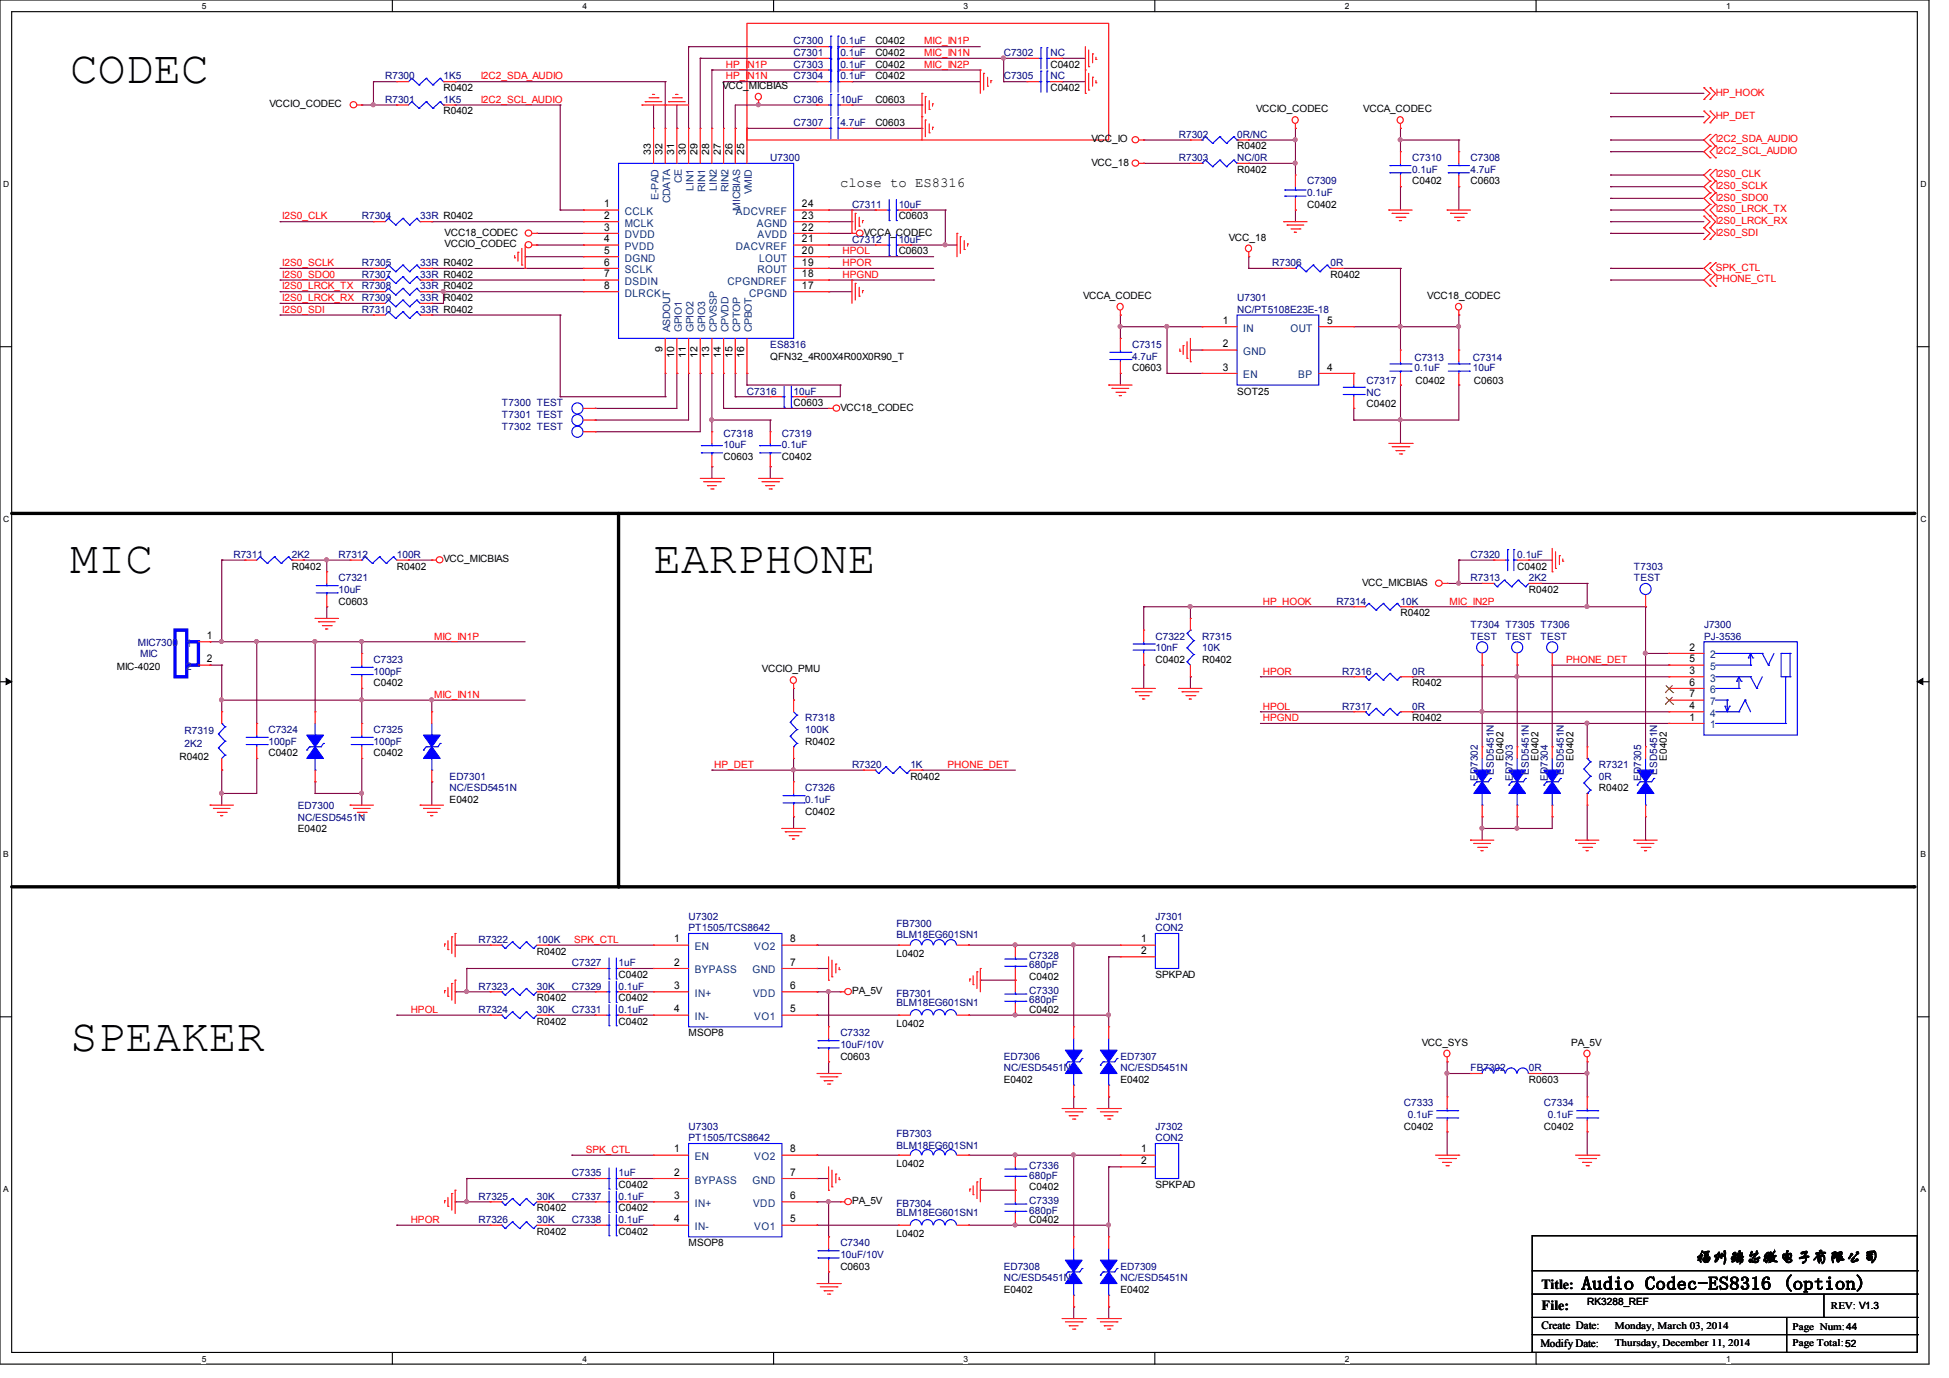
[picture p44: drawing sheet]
<svg xmlns="http://www.w3.org/2000/svg" width="297mm" height="210mm" viewBox="0 0 297 210" stroke-linecap="round" stroke-linejoin="round" font-family="sans-serif">
<defs><g id="words">
<g font-size="7">
<text x="10.7" y="12.6">CODEC</text>
<text x="10.7" y="87.3">MIC</text>
<text x="99.6" y="87.3">EARPHONE</text>
<text x="10.7" y="160.2">SPEAKER</text>
</g>
<text font-size="2.8" x="241" y="196.5">Audio Codec-ES8316 (option)</text>
<text font-size="2.5" x="258.3" y="192.3">福州瑞芯微电子有限公司</text>
<g font-size="2.1">
<text x="128" y="28.5">close to ES8316</text>
<text x="234.9" y="196.3">Title:</text>
<text x="234.9" y="199.6">File:</text>
</g>
<g font-size="1.7">
<text x="234.8" y="202.5">Create Date:</text>
<text x="234.7" y="205.2">Modify Date:</text>
</g>
<g font-size="1.6">
<text x="92" y="31.6">1</text>
<text x="92" y="33.4">2</text>
<text x="92" y="35.1">3</text>
<text x="122.2" y="33.4">23</text>
<text x="122.2" y="35.1">22</text>
<text x="122.2" y="31.6">24</text>
<text x="92" y="36.9">4</text>
<text x="92" y="38.7">5</text>
<text x="92" y="40.5">6</text>
<text x="122.2" y="40.5">19</text>
<text x="122.2" y="38.7">20</text>
<text x="122.2" y="36.9">21</text>
<text x="92" y="42.2">7</text>
<text x="92" y="44">8</text>
<text x="122.2" y="44">17</text>
<text x="122.2" y="42.2">18</text>
<text x="186.3" y="49.4">1</text>
<text x="186.3" y="52.9">2</text>
<text x="202.2" y="49.4">5</text>
<text x="186.3" y="56.5">3</text>
<text x="202.2" y="56.5">4</text>
<text x="31.5" y="97.4">1</text>
<text x="31.5" y="100.9">2</text>
<text x="257.4" y="99.1">2</text>
<text x="257.4" y="100.9">5</text>
<text x="257.4" y="102.7">3</text>
<text x="257.4" y="104.5">6</text>
<text x="257.4" y="106.3">7</text>
<text x="257.4" y="109.8">1</text>
<text x="257.4" y="108">4</text>
<text x="102.7" y="143.6">1</text>
<text x="120.4" y="143.6">8</text>
<text x="173.8" y="143.6">1</text>
<text x="102.7" y="147.2">2</text>
<text x="120.4" y="147.2">7</text>
<text x="173.8" y="145.4">2</text>
<text x="102.7" y="150.7">3</text>
<text x="102.7" y="154.3">4</text>
<text x="120.4" y="154.3">5</text>
<text x="120.4" y="150.7">6</text>
<text x="102.7" y="175.6">1</text>
<text x="102.7" y="179.2">2</text>
<text x="120.4" y="179.2">7</text>
<text x="120.4" y="175.6">8</text>
<text x="173.8" y="175.6">1</text>
<text x="173.8" y="177.4">2</text>
<text x="102.7" y="182.7">3</text>
<text x="120.4" y="182.7">6</text>
<text x="102.7" y="186.3">4</text>
<text x="120.4" y="186.3">5</text>
</g>
<g font-size="1.6" fill="#004080">
<text x="95.2" y="32.8">CCLK</text>
<text x="95.2" y="34.5">MCLK</text>
<text x="112.1" y="32.8">ADCVREF</text>
<text x="115.3" y="34.5">AGND</text>
<text x="95.2" y="36.3">DVDD</text>
<text x="95.2" y="38.1">PVDD</text>
<text x="95.2" y="39.9">DGND</text>
<text x="95.2" y="41.7">SCLK</text>
<text x="112.1" y="38.1">DACVREF</text>
<text x="115.4" y="41.7">ROUT</text>
<text x="115.4" y="36.3">AVDD</text>
<text x="115.7" y="39.9">LOUT</text>
<text x="95.2" y="43.4">DSDIN</text>
<text x="95.2" y="45.2">DLRCK</text>
<text x="110.8" y="43.4">CPGNDREF</text>
<text x="114.1" y="45.2">CPGND</text>
<text x="189.4" y="50.5">IN</text>
<text x="196.6" y="50.5">OUT</text>
<text x="189.4" y="54.1">GND</text>
<text x="189.4" y="57.7">EN</text>
<text x="197.8" y="57.7">BP</text>
<text x="28.4" y="98.6">1</text>
<text x="260.5" y="100.3">2</text>
<text x="28.4" y="102.1">2</text>
<text x="260.5" y="103.9">3</text>
<text x="260.5" y="102.1">5</text>
<text x="260.5" y="105.7">6</text>
<text x="260.5" y="107.4">7</text>
<text x="260.5" y="111">1</text>
<text x="260.5" y="109.2">4</text>
<text x="105.8" y="144.8">EN</text>
<text x="105.8" y="148.3">BYPASS</text>
<text x="114.6" y="148.3">GND</text>
<text x="114.9" y="144.8">VO2</text>
<text x="105.8" y="151.9">IN+</text>
<text x="105.8" y="155.4">IN-</text>
<text x="114.7" y="151.9">VDD</text>
<text x="114.9" y="155.4">VO1</text>
<text x="105.8" y="176.8">EN</text>
<text x="114.9" y="176.8">VO2</text>
<text x="105.8" y="180.3">BYPASS</text>
<text x="105.8" y="183.9">IN+</text>
<text x="114.6" y="180.3">GND</text>
<text x="114.7" y="183.9">VDD</text>
<text x="105.8" y="187.5">IN-</text>
<text x="114.9" y="187.5">VO1</text>
</g>
<g font-size="1.5" fill="#f00">
<text x="110.6" y="10.3">HP_IN1P</text>
<text x="140.8" y="6.8">MIC_IN1P</text>
<text x="140.8" y="8.6">MIC_IN1N</text>
<text x="140.8" y="10.3">MIC_IN2P</text>
<text x="73.2" y="12.1">I2C2_SDA_AUDIO</text>
<text x="73.2" y="15.7">I2C2_SCL_AUDIO</text>
<text x="110.6" y="12.1">HP_IN1N</text>
<text x="261.4" y="14.6">HP_HOOK</text>
<text x="261.4" y="21.7">I2C2_SDA_AUDIO</text>
<text x="261.4" y="23.5">I2C2_SCL_AUDIO</text>
<text x="261.4" y="18.1">HP_DET</text>
<text x="261.4" y="27">I2S0_CLK</text>
<text x="261.4" y="28.8">I2S0_SCLK</text>
<text x="43" y="33.4">I2S0_CLK</text>
<text x="261.4" y="30.6">I2S0_SDO0</text>
<text x="261.4" y="32.3">I2S0_LRCK_TX</text>
<text x="261.4" y="34.1">I2S0_LRCK_RX</text>
<text x="261.4" y="35.9">I2S0_SDI</text>
<text x="43" y="40.6">I2S0_SCLK</text>
<text x="128.4" y="38.8">HPOL</text>
<text x="128.4" y="40.6">HPOR</text>
<text x="261.4" y="41.2">SPK_CTL</text>
<text x="43" y="47.7">I2S0_SDI</text>
<text x="43" y="42.3">I2S0_SDO0</text>
<text x="43" y="44.1">I2S0_LRCK_TX</text>
<text x="43" y="45.9">I2S0_LRCK_RX</text>
<text x="128.4" y="42.3">HPGND</text>
<text x="261.4" y="43">PHONE_CTL</text>
<text x="192.4" y="92.1">HP_HOOK</text>
<text x="220.8" y="92.1">MIC_IN2P</text>
<text x="66.1" y="97.5">MIC_IN1P</text>
<text x="238.6" y="101">PHONE_DET</text>
<text x="66.1" y="106.3">MIC_IN1N</text>
<text x="192.4" y="102.8">HPOR</text>
<text x="192.4" y="108.1">HPOL</text>
<text x="192.4" y="109.9">HPGND</text>
<text x="108.8" y="117">HP_DET</text>
<text x="144.4" y="117">PHONE_DET</text>
<text x="87.5" y="143.7">SPK_CTL</text>
<text x="62.6" y="154.3">HPOL</text>
<text x="89.2" y="175.7">SPK_CTL</text>
<text x="62.6" y="186.4">HPOR</text>
</g>
<g font-size="1.5" fill="#000080">
<text x="120.9" y="8.6">C7301</text>
<text x="120.9" y="10.3">C7303</text>
<text x="120.9" y="6.8">C7300</text>
<text x="128" y="8.6">0.1uF</text>
<text x="128" y="10.3">0.1uF</text>
<text x="128" y="6.8">0.1uF</text>
<text x="152.9" y="8.6">C7302</text>
<text x="160" y="8.6">NC</text>
<text x="58.7" y="15.7">R7301</text>
<text x="58.7" y="12.1">R7300</text>
<text x="67.6" y="15.7">1K5</text>
<text x="67.6" y="12.1">1K5</text>
<text x="120.9" y="12.1">C7304</text>
<text x="120.9" y="15.7">C7306</text>
<text x="128" y="12.1">0.1uF</text>
<text x="128" y="15.7">10uF</text>
<text x="152.9" y="12.1">C7305</text>
<text x="160" y="12.1">NC</text>
<text x="120.9" y="19.2">C7307</text>
<text x="128" y="19.2">4.7uF</text>
<text x="179.6" y="21">R7302</text>
<text x="188.5" y="21">0R/NC</text>
<text x="117.4" y="24.6">U7300</text>
<text x="179.6" y="24.6">R7303</text>
<text x="188.5" y="24.6">NC/0R</text>
<text x="199.1" y="28.1">C7309</text>
<text x="199.1" y="29.9">0.1uF</text>
<text x="215.2" y="24.6">C7310</text>
<text x="215.2" y="26.3">0.1uF</text>
<text x="224" y="24.6">C7308</text>
<text x="224" y="26.3">4.7uF</text>
<text x="55.1" y="33.4">R7304</text>
<text x="64" y="33.4">33R R0402</text>
<text x="129.8" y="31.7">C7311</text>
<text x="136.9" y="31.7">10uF</text>
<text x="55.1" y="40.6">R7305</text>
<text x="64" y="40.6">33R R0402</text>
<text x="129.8" y="37">C7312</text>
<text x="136.9" y="37">10uF</text>
<text x="193.8" y="40.6">R7306</text>
<text x="202.7" y="40.6">0R</text>
<text x="55.1" y="47.7">R7310</text>
<text x="55.1" y="42.3">R7307</text>
<text x="55.1" y="45.9">R7309</text>
<text x="55.1" y="44.1">R7308</text>
<text x="64" y="47.7">33R R0402</text>
<text x="64" y="42.3">33R R0402</text>
<text x="64" y="45.9">33R R0402</text>
<text x="64" y="44.1">33R R0402</text>
<text x="188.5" y="45.9">U7301</text>
<text x="188.5" y="47.7">NC/PT5108E23E-18</text>
<text x="117.4" y="53">ES8316</text>
<text x="172.5" y="53">C7315</text>
<text x="172.5" y="54.8">4.7uF</text>
<text x="208.2" y="58.5">C7317</text>
<text x="215.5" y="54.9">C7313</text>
<text x="215.5" y="56.6">0.1uF</text>
<text x="224.4" y="54.9">C7314</text>
<text x="224.4" y="56.6">10uF</text>
<text x="76.5" y="63.7">T7301 TEST</text>
<text x="76.5" y="65.4">T7302 TEST</text>
<text x="76.5" y="61.9">T7300 TEST</text>
<text x="113.8" y="60.1">C7316</text>
<text x="120.9" y="60.1">10uF</text>
<text x="208.2" y="60.3">NC</text>
<text x="110.2" y="66.5">C7318</text>
<text x="110.2" y="68.3">10uF</text>
<text x="119.1" y="66.5">C7319</text>
<text x="119.1" y="68.3">0.1uF</text>
<text x="35.6" y="85">R7311</text>
<text x="44.5" y="85">2K2</text>
<text x="51.6" y="85">R7312</text>
<text x="51.6" y="88.6">C7321</text>
<text x="60.5" y="85">100R</text>
<text x="224" y="88.6">R7313</text>
<text x="224" y="85">C7320</text>
<text x="231.2" y="85">0.1uF</text>
<text x="232.9" y="88.6">2K2</text>
<text x="248.9" y="86.8">T7303</text>
<text x="248.9" y="88.6">TEST</text>
<text x="51.6" y="90.3">10uF</text>
<text x="203.6" y="92.1">R7314</text>
<text x="213.4" y="92.1">10K</text>
<text x="224" y="95.7">T7304 T7305 T7306</text>
<text x="259.6" y="95.7">J7300</text>
<text x="21" y="98.4">MIC7300</text>
<text x="21.3" y="100.2">MIC</text>
<text x="56.9" y="101">C7323</text>
<text x="176" y="97.5">C7322</text>
<text x="176" y="99.2">10nF</text>
<text x="183.1" y="97.5">R7315</text>
<text x="183.1" y="99.2">10K</text>
<text x="224" y="97.5">TEST</text>
<text x="229.4" y="97.5">TEST</text>
<text x="234.7" y="97.5">TEST</text>
<text x="259.6" y="97.5">PJ-3536</text>
<text x="56.9" y="102.8">100pF</text>
<text x="204.5" y="102.8">R7316</text>
<text x="215.2" y="102.8">0R</text>
<text x="28.1" y="111.8">R7319</text>
<text x="28.1" y="113.8">2K2</text>
<text x="40.9" y="111.7">C7324</text>
<text x="40.9" y="113.5">100pF</text>
<text x="56.9" y="111.7">C7325</text>
<text x="56.9" y="113.5">100pF</text>
<text x="122.7" y="109.9">R7318</text>
<text x="122.7" y="111.7">100K</text>
<text x="204.5" y="108.1">R7317</text>
<text x="215.2" y="108.1">0R</text>
<text x="68.5" y="118.8">ED7301</text>
<text x="129.8" y="117">R7320</text>
<text x="138.7" y="117">1K</text>
<text x="225.1" y="119" transform="rotate(-90 225.1 119)">ED7302</text>
<text x="227.6" y="118" transform="rotate(-90 227.6 118)">ESD5451N</text>
<text x="230.5" y="119" transform="rotate(-90 230.5 119)">ED7303</text>
<text x="232.9" y="118" transform="rotate(-90 232.9 118)">ESD5451N</text>
<text x="235.8" y="119" transform="rotate(-90 235.8 119)">ED7304</text>
<text x="238.3" y="118" transform="rotate(-90 238.3 118)">ESD5451N</text>
<text x="243.6" y="117">R7321</text>
<text x="243.6" y="118.8">0R</text>
<text x="250" y="119" transform="rotate(-90 250 119)">ED7305</text>
<text x="252.5" y="118" transform="rotate(-90 252.5 118)">ESD5451N</text>
<text x="45.4" y="123.3">ED7300</text>
<text x="45.4" y="125.1">NC/ESD5451N</text>
<text x="68.5" y="120.6">NC/ESD5451N</text>
<text x="122.7" y="120.6">C7326</text>
<text x="122.7" y="122.3">0.1uF</text>
<text x="72.9" y="143.7">R7322</text>
<text x="81.8" y="143.7">100K</text>
<text x="104.9" y="140.1">U7302</text>
<text x="104.9" y="141.9">PT1505/TCS8642</text>
<text x="136.6" y="141.2">FB7300</text>
<text x="136.6" y="143">BLM18EG601SN1</text>
<text x="176" y="140.1">J7301</text>
<text x="176" y="141.9">CON2</text>
<text x="87.1" y="147.2">C7327</text>
<text x="94.2" y="147.2">1uF</text>
<text x="156.8" y="146.1">C7328</text>
<text x="156.8" y="147.6">680pF</text>
<text x="72.9" y="154.3">R7324</text>
<text x="72.9" y="150.8">R7323</text>
<text x="81.8" y="154.3">30K</text>
<text x="81.8" y="150.8">30K</text>
<text x="87.1" y="150.8">C7329</text>
<text x="87.1" y="154.3">C7331</text>
<text x="94.2" y="150.8">0.1uF</text>
<text x="94.2" y="154.3">0.1uF</text>
<text x="136.6" y="151.9">FB7301</text>
<text x="136.6" y="153.2">BLM18EG601SN1</text>
<text x="156.8" y="151.5">C7330</text>
<text x="156.8" y="152.9">680pF</text>
<text x="128" y="157.9">C7332</text>
<text x="128" y="159.7">10uF/10V</text>
<text x="152.9" y="161.5">ED7306</text>
<text x="170.7" y="161.5">ED7307</text>
<text x="152.9" y="163.2">NC/ESD5451N</text>
<text x="170.7" y="163.2">NC/ESD5451N</text>
<text x="224" y="163.2">FB7302</text>
<text x="232.9" y="163.2">0R</text>
<text x="104.9" y="172.1">U7303</text>
<text x="104.9" y="173.9">PT1505/TCS8642</text>
<text x="136.6" y="173.2">FB7303</text>
<text x="176" y="172.1">J7302</text>
<text x="176" y="173.9">CON2</text>
<text x="213.9" y="168.6">C7333</text>
<text x="214.5" y="170.3">0.1uF</text>
<text x="235.2" y="168.6">C7334</text>
<text x="235.8" y="170.3">0.1uF</text>
<text x="87.1" y="179.2">C7335</text>
<text x="94.2" y="179.2">1uF</text>
<text x="136.6" y="175">BLM18EG601SN1</text>
<text x="156.8" y="178.1">C7336</text>
<text x="156.8" y="179.6">680pF</text>
<text x="72.9" y="182.8">R7325</text>
<text x="81.8" y="182.8">30K</text>
<text x="87.1" y="182.8">C7337</text>
<text x="94.2" y="182.8">0.1uF</text>
<text x="136.6" y="183.9">FB7304</text>
<text x="136.6" y="185.3">BLM18EG601SN1</text>
<text x="156.8" y="183.5">C7339</text>
<text x="156.8" y="184.9">680pF</text>
<text x="72.9" y="186.4">R7326</text>
<text x="81.8" y="186.4">30K</text>
<text x="87.1" y="186.4">C7338</text>
<text x="94.2" y="186.4">0.1uF</text>
<text x="128" y="189.9">C7340</text>
<text x="128" y="191.7">10uF/10V</text>
<text x="152.9" y="193.5">ED7308</text>
<text x="152.9" y="195.2">NC/ESD5451N</text>
<text x="170.7" y="193.5">ED7309</text>
<text x="170.7" y="195.2">NC/ESD5451N</text>
</g>
<g font-size="1.5">
<text x="133.4" y="8.6">C0402</text>
<text x="133.4" y="10.3">C0402</text>
<text x="133.4" y="6.8">C0402</text>
<text x="160" y="10.3">C0402</text>
<text x="41.1" y="16.3">VCCIO_CODEC</text>
<text x="67.6" y="17.4">R0402</text>
<text x="67.6" y="13.9">R0402</text>
<text x="110.1" y="13.5">VCC_MICBIAS</text>
<text x="133.4" y="12.1">C0402</text>
<text x="133.4" y="15.7">C0603</text>
<text x="160" y="13.9">C0402</text>
<text x="191.4" y="17.1">VCCIO_CODEC</text>
<text x="207.7" y="17.1">VCCA_CODEC</text>
<text x="99.2" y="23.6" transform="rotate(-90 99.2 23.6)">33</text>
<text x="100.9" y="23.6" transform="rotate(-90 100.9 23.6)">32</text>
<text x="102.7" y="23.6" transform="rotate(-90 102.7 23.6)">31</text>
<text x="104.5" y="23.6" transform="rotate(-90 104.5 23.6)">30</text>
<text x="106.3" y="23.6" transform="rotate(-90 106.3 23.6)">29</text>
<text x="108" y="23.6" transform="rotate(-90 108 23.6)">28</text>
<text x="109.8" y="23.6" transform="rotate(-90 109.8 23.6)">27</text>
<text x="111.6" y="23.6" transform="rotate(-90 111.6 23.6)">26</text>
<text x="113.4" y="23.6" transform="rotate(-90 113.4 23.6)">25</text>
<text x="133.4" y="19.2">C0603</text>
<text x="166.3" y="21.7">VCC_IO</text>
<text x="188.5" y="22.8">R0402</text>
<text x="166.3" y="25.2">VCC_18</text>
<text x="188.5" y="26.3">R0402</text>
<text x="215.2" y="28.1">C0402</text>
<text x="224" y="28.1">C0603</text>
<text x="67.7" y="35.9">VCC18_CODEC</text>
<text x="131.6" y="35.9">VCCA_CODEC</text>
<text x="136.9" y="33.4">C0603</text>
<text x="199.1" y="31.7">C0402</text>
<text x="67.7" y="37.7">VCCIO_CODEC</text>
<text x="136.9" y="38.8">C0603</text>
<text x="187.2" y="36.7">VCC_18</text>
<text x="165" y="45.6">VCCA_CODEC</text>
<text x="202.7" y="42.3">R0402</text>
<text x="217.4" y="45.6">VCC18_CODEC</text>
<text x="100.9" y="53.7" transform="rotate(-90 100.9 53.7)">9</text>
<text x="102.7" y="54.5" transform="rotate(-90 102.7 54.5)">10</text>
<text x="104.5" y="54.5" transform="rotate(-90 104.5 54.5)">11</text>
<text x="106.3" y="54.5" transform="rotate(-90 106.3 54.5)">12</text>
<text x="108" y="54.5" transform="rotate(-90 108 54.5)">13</text>
<text x="109.8" y="54.5" transform="rotate(-90 109.8 54.5)">14</text>
<text x="111.6" y="54.5" transform="rotate(-90 111.6 54.5)">15</text>
<text x="113.4" y="54.5" transform="rotate(-90 113.4 54.5)">16</text>
<text x="117.4" y="54.8">QFN32_4R00X4R00X0R90_T</text>
<text x="172.5" y="56.6">C0603</text>
<text x="215.7" y="58.5">C0402</text>
<text x="224.5" y="58.5">C0603</text>
<text x="120.9" y="61.9">C0603</text>
<text x="128" y="62.6">VCC18_CODEC</text>
<text x="188.5" y="60.1">SOT25</text>
<text x="208.2" y="62.1">C0402</text>
<text x="110.2" y="70.1">C0603</text>
<text x="119.1" y="70.1">C0402</text>
<text x="44.5" y="86.8">R0402</text>
<text x="60.5" y="86.8">R0402</text>
<text x="67.6" y="85.7">VCC_MICBIAS</text>
<text x="207.5" y="89.2">VCC_MICBIAS</text>
<text x="231.2" y="86.8">C0402</text>
<text x="51.6" y="92.1">C0603</text>
<text x="213.4" y="93.9">R0402</text>
<text x="232.9" y="90.3">R0402</text>
<text x="176" y="101">C0402</text>
<text x="183.1" y="101">R0402</text>
<text x="17.8" y="102.1">MIC-4020</text>
<text x="56.9" y="104.6">C0402</text>
<text x="116.1" y="102.4">VCCIO_PMU</text>
<text x="215.2" y="104.6">R0402</text>
<text x="122.7" y="113.5">R0402</text>
<text x="215.2" y="109.9">R0402</text>
<text x="27.3" y="115.7">R0402</text>
<text x="40.9" y="115.2">C0402</text>
<text x="56.9" y="115.2">C0402</text>
<text x="138.7" y="118.8">R0402</text>
<text x="229" y="115.9" transform="rotate(-90 229 115.9)">E0402</text>
<text x="234.4" y="115.9" transform="rotate(-90 234.4 115.9)">E0402</text>
<text x="239.7" y="115.9" transform="rotate(-90 239.7 115.9)">E0402</text>
<text x="253.9" y="115.9" transform="rotate(-90 253.9 115.9)">E0402</text>
<text x="68.5" y="122.3">E0402</text>
<text x="122.7" y="124.1">C0402</text>
<text x="243.6" y="120.6">R0402</text>
<text x="45.4" y="126.8">E0402</text>
<text x="81.8" y="145.5">R0402</text>
<text x="94.2" y="149">C0402</text>
<text x="136.6" y="145.8">L0402</text>
<text x="156.8" y="149.4">C0402</text>
<text x="176" y="149">SPKPAD</text>
<text x="81.8" y="152.6">R0402</text>
<text x="94.2" y="152.6">C0402</text>
<text x="129.8" y="151.5">PA_5V</text>
<text x="156.8" y="154.3">C0402</text>
<text x="81.8" y="156.1">R0402</text>
<text x="94.2" y="156.1">C0402</text>
<text x="104.9" y="157.9">MSOP8</text>
<text x="128" y="161.5">C0603</text>
<text x="136.6" y="156.5">L0402</text>
<text x="216.6" y="159.3">VCC_SYS</text>
<text x="239.4" y="159.3">PA_5V</text>
<text x="152.9" y="165">E0402</text>
<text x="170.7" y="165">E0402</text>
<text x="232.9" y="165">R0603</text>
<text x="213.9" y="172.1">C0402</text>
<text x="235.2" y="172.1">C0402</text>
<text x="136.6" y="177.8">L0402</text>
<text x="81.8" y="184.6">R0402</text>
<text x="94.2" y="184.6">C0402</text>
<text x="94.2" y="181">C0402</text>
<text x="129.8" y="183.5">PA_5V</text>
<text x="156.8" y="181.4">C0402</text>
<text x="176" y="181">SPKPAD</text>
<text x="81.8" y="188.1">R0402</text>
<text x="94.2" y="188.1">C0402</text>
<text x="104.9" y="189.9">MSOP8</text>
<text x="136.6" y="188.5">L0402</text>
<text x="156.8" y="186.3">C0402</text>
<text x="128" y="193.5">C0603</text>
<text x="152.9" y="197">E0402</text>
<text x="170.7" y="197">E0402</text>
<text x="241.8" y="198.8">RK3288_REF</text>
<text x="246" y="202.4">Monday, March 03, 2014</text>
<text x="273.1" y="202.6">Page Num:44</text>
<text x="278.9" y="199.4">REV: V1.3</text>
<text x="246" y="205.1">Thursday, December 11, 2014</text>
<text x="273.1" y="205.1">Page Total:52</text>
</g>
<g font-size="1.5" fill="#004080">
<text x="103.9" y="27.9" transform="rotate(-90 103.9 27.9)">CE</text>
<text x="105.7" y="29" transform="rotate(-90 105.7 29)">LIN1</text>
<text x="107.4" y="29.3" transform="rotate(-90 107.4 29.3)">RIN1</text>
<text x="109.2" y="29" transform="rotate(-90 109.2 29)">LIN2</text>
<text x="111" y="29.3" transform="rotate(-90 111 29.3)">RIN2</text>
<text x="114.6" y="29.6" transform="rotate(-90 114.6 29.6)">VMID</text>
<text x="100.3" y="30.5" transform="rotate(-90 100.3 30.5)">E-PAD</text>
<text x="102.1" y="31" transform="rotate(-90 102.1 31)">CDATA</text>
<text x="112.8" y="32.1" transform="rotate(-90 112.8 32.1)">MICBIAS</text>
<text x="102.1" y="50.6" transform="rotate(-90 102.1 50.6)">ASDOUT</text>
<text x="103.9" y="50.6" transform="rotate(-90 103.9 50.6)">GPIO1</text>
<text x="105.7" y="50.6" transform="rotate(-90 105.7 50.6)">GPIO2</text>
<text x="107.4" y="50.6" transform="rotate(-90 107.4 50.6)">GPIO3</text>
<text x="109.2" y="50.6" transform="rotate(-90 109.2 50.6)">CPVSSP</text>
<text x="111" y="50.6" transform="rotate(-90 111 50.6)">CPVDD</text>
<text x="112.8" y="50.6" transform="rotate(-90 112.8 50.6)">CPTOP</text>
<text x="114.6" y="50.6" transform="rotate(-90 114.6 50.6)">CPBOT</text>
</g>
<g font-size="1.3">
<text x="30.7" y="1.4">5</text>
<text x="88.7" y="1.4">4</text>
<text x="146.8" y="1.4">3</text>
<text x="204.9" y="1.4">2</text>
<text x="263" y="1.4">1</text>
<text x=".5" y="28.4">D</text>
<text x="292.6" y="28.4">D</text>
<text x=".5" y="79.5">C</text>
<text x="292.6" y="79.5">C</text>
<text x=".5" y="130.6">B</text>
<text x="292.6" y="130.6">B</text>
<text x=".5" y="181.6">A</text>
<text x="292.6" y="181.6">A</text>
<text x="30.7" y="207.5">5</text>
<text x="88.7" y="207.5">4</text>
<text x="146.8" y="207.5">3</text>
<text x="204.9" y="207.5">2</text>
<text x="263" y="207.5">1</text>
</g>
</g></defs>
<path d="M0 0h293.9v207.9h-293.9zM1.8 1.8h290.3v204.3h-290.3z" fill="none" stroke="#000" stroke-width=".17"/>
<g fill="#fff">
<path d="M30.7 .3h.7v1.4h-.7z"/>
<path d="M30.7 206.3h.7v1.5h-.7z"/>
</g>
<path d="M59.8 0v1.8M59.8 206.1v1.8" fill="none" stroke="#000" stroke-width=".17"/>
<g fill="#fff">
<path d="M88.7 .3h.7v1.4h-.7z"/>
<path d="M88.7 206.3h.7v1.5h-.7z"/>
</g>
<path d="M117.9 0v1.8M117.9 206.1v1.8" fill="none" stroke="#000" stroke-width=".17"/>
<g fill="#fff">
<path d="M146.8 .3h.7v1.4h-.7z"/>
<path d="M146.8 206.3h.7v1.5h-.7z"/>
</g>
<path d="M175.9 0v1.8M175.9 206.1v1.8" fill="none" stroke="#000" stroke-width=".17"/>
<g fill="#fff">
<path d="M204.9 .3h.7v1.4h-.7z"/>
<path d="M204.9 206.3h.7v1.5h-.7z"/>
</g>
<path d="M234 0v1.8M234 206.1v1.8" fill="none" stroke="#000" stroke-width=".17"/>
<g fill="#fff">
<path d="M263 .3h.7v1.4h-.7z"/>
<path d="M263 206.3h.7v1.5h-.7z"/>
<path d="M.5 27.3h.9v1.4h-.9z"/>
<path d="M292.6 27.3h.9v1.4h-.9z"/>
<path d="M.5 78.3h.9v1.5h-.9z"/>
<path d="M292.6 78.3h.9v1.5h-.9z"/>
</g>
<path d="M0 52.8h1.8M292.1 52.8h1.8" fill="none" stroke="#000" stroke-width=".17"/>
<g fill="#fff">
<path d="M.5 129.4h.9v1.4h-.9z"/>
<path d="M292.6 129.4h.9v1.4h-.9z"/>
</g>
<path d="M0 103.9h1.8M292.1 103.9h1.8" fill="none" stroke="#000" stroke-width=".17"/>
<path d="M.9 103.4l.9 .5-.9 .4zM292.1 103.9l.8-.5v.9z" fill="#000" stroke="#000" stroke-width=".15"/>
<g fill="#fff">
<path d="M.5 180.4h.8v1.5h-.8z"/>
<path d="M292.6 180.4h.8v1.5h-.8z"/>
</g>
<g fill="none" stroke="#000" stroke-width=".17">
<path d="M0 154.9h1.8M292.1 154.9h1.8M233.4 188.3h58.7v17.8h-58.7zM233.4 193.6h58.7M233.4 197.2h58.7M277.9 197.2v3.5M292.1 193.6h.1M292.1 197.2h.1M233.4 200.7h58.7M233.4 203.4h58.7M272.2 206.1h.1M272.2 200.7v5.4"/>
<path d="M277.9 200.7h.1M292.1 200.7h.1M292.1 203.4h.1"/>
</g>
<path d="M1.8 78.2h289.8M94.2 78.2v56.9M1.8 135.1h289.8" fill="none" stroke="#000" stroke-width=".51"/>
<g fill="#000">
<circle cx="291.6" cy="78.2" r=".25"/>
<circle cx="94.2" cy="135.1" r=".25"/>
<circle cx="291.6" cy="135.1" r=".25"/>
</g>
<g fill="none" stroke="#f00" stroke-width=".17">
<path d="M54.4 16h.7M55.1 16h.1M97.8 16h.1M97.8 16h7.1M98.3 15.5h.1M98.3 15.5h2.5M98.9 14.9h1.3M99.4 14.4h.1M99.4 14.4h.3M99.6 19.6h.1M99.6 19.6v5.3M100.2 14.9h.1"/>
<path d="M101.3 16h.1M101.3 19.6h.1M101.3 19.6v5.3M101.9 15.5h.1M101.9 15.5h2.5M102.4 14.9h1.4M103 14.4h.1M103 14.4h.3M103.1 19.6h.1M103.1 19.6v5.3M103.8 14.9h.1M104.9 19.6h.1"/>
<path d="M104.9 19.6v5.3M106.7 19.6h.1M106.7 19.6v5.3M108.5 19.6h.1M108.5 19.6v5.3M110.2 19.6h.1M110.2 19.6v5.3M112 19.6h.1M112 19.6v5.3M113.8 3.6h55.1v17.7h-55.1zM113.8 19.6h.1M113.8 19.6v5.3"/>
<path d="M115.6 16h.1M115.6 15.3v.7M124.5 8.9h.1M124.5 12.4h.1M124.5 8.9h1.7M124.5 12.4h1.7M128 8.9h1.8M128 12.4h1.8M129.8 8.9h.1M129.8 12.4h.1M140.5 14.2h.1M140.5 17.8h.1"/>
<path d="M140.5 14.2v7.1M141 14.7h.1M141 18.3h.1M141 14.7v2.6M141 18.3v2.5M141.6 16.7h.1M141.6 15.3v1.4M141.6 18.9v1.3M142.1 15.8h.1M142.1 19.4h.1M142.1 15.8v.4M142.1 19.4v.3"/>
<path d="M149.4 10.7h.1M149.4 10.7v3.5M149.9 11.2h.1M149.9 11.2v2.5M150.5 13.1h.1M150.5 11.8v1.3M151 12.3h.1M151 12.3v.3M156.5 8.9h.1M156.5 12.4h.1M156.5 8.9h1.7M156.5 12.4h1.7"/>
<path d="M160 8.9h1.8M160 12.4h1.8M161.8 8.9h.1M161.8 12.4h.1M165.4 10.7h.1M165.4 14.2h.1M165.4 7.1v7.1M165.9 10.2h.1M165.9 13.7h.1M165.9 7.6v2.6M165.9 11.2v2.5M166.5 8.2h.1"/>
<path d="M166.5 11.8h.1M166.5 8.2v1.4M166.5 11.8v1.3M167 9.1h.1M167 12.6h.1M167 8.7v.4M167 12.3v.3M197.4 19.6h.1M197.4 18.9v.7M213.4 19.6h.1M213.4 18.9v.7M259.6 18.7h.1"/>
<path d="M259.6 16.9h.1M259.6 15.2h.1M259.6 13.4h.1M259.6 16.9l.9 .9-.9 .9M259.6 13.4l.9 .8-.9 1M260.5 18.7h.1M260.5 16.9h.1M260.5 15.2h.1M260.5 13.4h.1M260.5 16.9l.9 .9-.9 .9M260.5 13.4l.9 .8-.9 1M56.9 33.8h.1"/>
<path d="M56.9 33.8h1.8M64 33.8h1.8M65.8 33.8h.1M78.4 39.3h.1M78.4 38.9v.4M78.9 38.4h.1M78.9 38.4v1.4M79.5 37.8v2.6M80 37.3v3.6M81.1 37.3h.7M81.1 35.6h.7M81.8 37.3h.1"/>
<path d="M81.8 35.6h.1M88.9 32h.1M88.9 33.8h.1M88.9 35.6h.1M88.9 37.3h.1M88.9 39.1h.1M88.9 32h5.3M88.9 33.8h5.3M88.9 37.3h5.3M88.9 35.6h5.3M88.9 39.1h5.3M120.9 32h5.3"/>
<path d="M120.9 33.8h5.3M120.9 37.3h5.3M120.9 35.6h5.3M120.9 39.1h5.3M126.2 39.1h.1M126.2 37.3h.1M126.2 35.6h.1M126.2 33.8h.1M126.2 32h.1M129.8 35.6h.1M129.8 32h.1M129.8 35.6h.7"/>
<path d="M129.8 32v3.6M130.3 32.5h.1M130.3 32.5v2.6M130.9 34.5h.1M130.9 33.1v1.4M131.4 33.6h.1M131.4 33.6v.4M133.3 32h.1M133.3 32h1.8M136.9 32h1.8M138.7 32h.1M141.6 20.2h.1"/>
<path d="M145.8 35.6h.1M145.8 35.6v3.5M146.3 36.1h.1M146.3 36.1v2.5M146.9 38h.1M146.9 36.7v1.3M147.4 37.2h.1M147.4 37.2v.3M173.6 24.9h.6M173.6 21.3h.6M174.2 24.9h.1M174.2 21.3h.1"/>
<path d="M190.2 39.1h.1M190.2 38.4v.7M195.6 33.8h.1M195.6 33.8h3.5M196.1 34.3h.1M196.1 34.3h2.5M196.7 34.9h1.3M197.2 35.4h.1M197.2 35.4h.3M198 34.9h.1M211.6 32h.1M211.6 32h3.5"/>
<path d="M212.1 32.5h.1M212.1 32.5h2.5M212.7 33.1h1.3M213.2 33.6h.1M213.2 33.6h.3M213.4 28.4h.1M213.4 23.1h.1M213.4 23.1v1.8M213.4 26.7v1.7M214 33.1h.1M220.5 32h.1M220.5 32h3.5"/>
<path d="M221 32.5h.1M221 32.5h2.5M221.6 33.1h1.3M222.1 33.6h.1M222.1 33.6h.3M222.9 33.1h.1M259.6 34.7h.1M259.6 32.9h.1M259.6 36.5h.1M259.6 32.9l.9 .9-.9 .9M259.6 34.7l.9 .9-.9 .9M260.5 20.5h.1"/>
<path d="M260.5 22.3h.1M260.5 24h.1M260.5 25.8h.1M260.5 27.6h.1M260.5 29.4h.1M260.5 31.2h.1M260.5 32.9h.1M260.5 34.7h.1M260.5 36.5h.1M260.5 20.5l-.9 .8 .9 1M260.5 22.3l-.9 .8 .9 .9M260.5 25.8l-.9 .9 .9 .9"/>
<path d="M260.5 27.6l-.9 .8 .9 1M260.5 29.4l-.9 .8 .9 1M260.5 31.2l-.9 .8 1.8 1.8-.9 .9M260.5 34.7l.9 .9-.9 .9M261.4 22.3h.1M261.4 20.5h.1M261.4 24h.1M261.4 27.6h.1M261.4 25.8h.1M261.4 29.4h.1M261.4 31.2h.1M261.4 32.9h.1"/>
<path d="M261.4 20.5l-.9 .8 .9 1M261.4 22.3l-.9 .8 .9 .9M261.4 25.8l-.9 .9 .9 .9M261.4 27.6l-.9 .8 .9 1M261.4 29.4l-.9 .8 .9 1M261.4 31.2l-.9 .8 .9 .9M79.5 40.4h.1M80 40.9h.1M88.9 40.9h.1M88.9 42.7h.1M88.9 44.4h.1M88.9 40.9h5.3"/>
<path d="M88.9 42.7h5.3M88.9 44.4h5.3M101.3 56.9h.1M101.3 51.6v5.3M103.1 56.9h.1M103.1 51.6v5.3M104.9 56.9h.1M104.9 51.6v5.3M106.7 56.9h.1M106.7 51.6v5.3M108.5 56.9h.1M108.5 51.6v5.3"/>
<path d="M110.2 56.9h.1M110.2 51.6v5.3M112 56.9h.1M112 51.6v5.3M113.8 56.9h.1M113.8 51.6v5.3M120.9 40.9h5.3M120.9 42.7h5.3M120.9 44.4h5.3M126.2 44.4h.1M126.2 42.7h.1M126.2 40.9h.1"/>
<path d="M129.8 42.7h.1M129.8 42.7v3.5M130.3 43.2h.1M130.3 43.2v2.5M130.9 45.1h.1M130.9 43.8v1.3M131.4 44.3h.1M131.4 44.3v.3M168.9 58.7h.1M168.9 58.7h3.6M169.4 59.2h.1M169.4 59.2h2.6"/>
<path d="M170 59.8h1.4M170.7 48h.1M170.7 47.3v.7M171.4 59.8h.1M179.7 53.5h.1M179.7 53.2v.3M180.3 52.7h.1M180.3 52.7v1.3M180.8 54.6h.1M180.8 52.1v2.5M181.4 55.1h.1M181.4 51.6v3.5"/>
<path d="M183.1 49.8h.1M183.1 53.3h.1M183.1 56.9h.1M183.1 49.8h5.4M183.1 53.3h5.4M183.1 56.9h5.4M200.9 49.8h5.3M200.9 56.9h5.3M206.2 56.9h.1M206.2 49.8h.1M222.2 48h.1M222.2 47.3v.7"/>
<path d="M260.5 40h.1M260.5 41.8h.1M260.5 43.6h.1M260.5 40l-.9 .9 .9 .9M260.5 41.8l-.9 .9 .9 .9M261.4 41.8h.1M261.4 40h.1M261.4 43.6h.1M261.4 40l-.9 .9 .9 .9M261.4 41.8l-.9 .9 .9 .9M106.7 72.9h3.5M107.2 73.4h2.5"/>
<path d="M107.8 74h.1M107.8 74h1.3M108.3 74.5h.3M108.5 65.8h.1M108.5 71.1h.1M108.5 65.8v1.8M108.5 69.3v1.8M108.6 74.5h.1M109.7 73.4h.1M110.2 72.9h.1M115.6 72.9h3.5M116.1 73.4h2.5"/>
<path d="M116.7 74h.1M116.7 74h1.3M117.2 74.5h.3M117.5 74.5h.1M118.6 73.4h.1M119.1 72.9h.1M126.2 62.2h.1M126.2 62.2h.7M170.5 60.3h.1M170.5 60.3h.4M211.6 67.6h3.5M212.1 68.1h2.5"/>
<path d="M212.7 68.7h.1M212.7 68.7h1.3M213.2 69.2h.3M213.5 69.2h.1M214.6 68.1h.1M215.1 67.6h.1M48 94.2h.1M48 94.2h3.6M48.5 94.7h.1M48.5 94.7h2.6M49.1 95.3h1.4M49.6 95.8h.1"/>
<path d="M49.6 95.8h.4M50.5 95.3h.1M53.3 85.3h.1M53.3 85.3h1.8M60.5 85.3h1.7M62.2 85.3h.1M65.8 85.3h.1M65.8 85.3h.7M181.4 94.2h.1M181.4 94.2v1.8M219.8 88.9h.7M220.5 88.9h.1"/>
<path d="M236.5 87.1h.1M236.5 83.6v3.5M236.5 99.6v1.7M237 86.6h.1M237 84.1v2.5M237.6 84.7h.1M237.6 84.7v1.3M238.1 85.5h.1M238.1 85.2v.3M55.1 115.6h.1M55.1 110.2h.1M55.1 110.2v1.8"/>
<path d="M55.1 113.8v1.8M65.8 108.5h.1M65.8 119.1h.1M65.8 108.5v1.7M65.8 117.3v1.8M120.9 104.9h.1M120.9 104.2v.7M172.5 104.9h.1M172.5 104.9h3.5M173 105.4h.1M173 105.4h2.5M173.6 106h1.3"/>
<path d="M174.1 106.5h.1M174.1 106.5h.3M174.9 106h.1M179.6 104.9h.1M179.6 104.9h3.5M180.1 105.4h.1M180.1 105.4h2.5M180.7 106h1.3M181.2 106.5h.1M181.2 106.5h.3M181.4 103.1h.1M181.4 101.3v1.8"/>
<path d="M182 106h.1M225.8 113.8h.1M225.8 113.8v1.8M236.5 101.3h.1M241.8 113.8h.1M241.8 113.8v1.8M32 122.7h.1M32 122.7h3.6M32.5 123.2h.1M32.5 123.2h2.6M33.1 123.8h1.4M33.6 124.3h.1"/>
<path d="M33.6 124.3h.4M34.5 123.8h.1M53.3 122.7h.1M53.3 122.7h3.6M53.8 123.2h.1M53.8 123.2h2.6M54.4 123.8h1.4M54.9 124.3h.1M54.9 124.3h.4M55.8 123.8h.1M64 122.7h.1M64 122.7h3.6"/>
<path d="M64.5 123.2h.1M64.5 123.2h2.6M65.1 123.8h1.4M65.6 124.3h.1M65.6 124.3h.4M66.5 123.8h.1M119.1 126.2h.1M119.1 126.2h3.6M119.6 126.7h.1M119.6 126.7h2.6M120.2 127.3h1.4M120.7 127.8h.1"/>
<path d="M120.7 127.8h.4M121.6 127.3h.1M224 128h.1M224 128h3.6M224.5 128.5h.1M224.5 128.5h2.6M225.1 129.1h1.4M225.6 129.6h.1M225.6 129.6h.4M225.8 124.5h.1M225.8 122.7v1.8M226.5 129.1h.1"/>
<path d="M240 128h.1M240 128h3.6M240.5 128.5h.1M240.5 128.5h2.6M241.1 129.1h1.4M241.6 129.6h.1M241.6 129.6h.4M241.8 122.7h.1M241.8 120.9v1.8M242.5 129.1h.1M248.9 128h.1M248.9 128h3.6"/>
<path d="M249.4 128.5h.1M249.4 128.5h2.6M250 129.1h1.4M250.5 129.6h.1M250.5 129.6h.4M251.4 129.1h.1M67.7 151h.1M67.7 143.8h.1M67.7 143.8v.4M67.7 151v.3M68.2 151.8h.1M68.2 144.7h.1"/>
<path d="M68.2 143.3v1.4M68.2 150.5v1.3M68.8 149.9h.1M68.8 142.7h.1M68.8 142.7v2.6M68.8 149.9v2.5M69.3 149.4h.1M69.3 142.2h.1M69.3 142.2v3.6M69.3 149.4v3.5M126.2 149.4h.1M126.2 145.8v3.6"/>
<path d="M126.7 148.8h.1M126.7 146.3v2.5M127.3 146.9h.1M127.3 146.9v1.4M127.8 147.7h.1M127.8 147.4v.3M128 151.1h.1M128 151.1h.7M147.7 149.2h.1M147.7 149.2v.3M148.3 150h.1M148.3 148.7v1.3"/>
<path d="M148.8 148.1h.1M148.8 148.1v2.5M149.4 147.6h.1M149.4 147.6v3.5M170.7 144h.1M170.7 145.8h.1M170.7 144h5.3M170.7 145.8h5.3M124.5 163.6h3.5M125 164.1h2.5M125.6 164.7h.1M125.6 164.7h1.3"/>
<path d="M126.1 165.2h.3M126.2 177.8v3.6M126.4 165.2h.1M126.7 178.3v2.5M127.3 178.9h.1M127.3 178.9v1.4M127.5 164.1h.1M127.8 179.7h.1M127.8 179.4v.3M128 163.6h.1M149.4 179.6h.1M149.4 179.6v3.5"/>
<path d="M154.7 176h.1M154.7 176v1.8M154.7 179.6v1.8M161.8 168.9h3.6M162.3 169.4h2.5M162.9 170h.1M162.9 170h1.4M163.4 170.5h.3M163.7 170.5h.1M164.8 169.4h.1M165.4 168.9h.1M167.1 168.9h3.6"/>
<path d="M167.6 169.4h2.6M168.2 170h.1M168.2 170h1.4M168.7 170.5h.4M169.1 170.5h.1M170.2 169.4h.1M170.7 168.9h.1M218.7 176h3.5M219.2 176.5h2.5M219.8 177.1h.1M219.8 177.1h1.3M220.3 177.6h.3"/>
<path d="M220.5 161.8h.1M220.5 161.1v.7M220.6 177.6h.1M221.7 176.5h.1M222.2 176h.1M240 176h3.6M240.5 176.5h2.6M241.1 177.1h.1M241.1 177.1h1.4M241.6 177.6h.4M241.8 161.8h.1M241.8 161.1v.7"/>
<path d="M242 177.6h.1M243.1 176.5h.1M243.6 176h.1M67.7 183h.1M67.7 183v.3M68.2 183.8h.1M68.2 182.5v1.3M68.8 181.9h.1M68.8 181.9v2.5M69.3 181.4h.1M69.3 181.4v3.5M124.5 195.6h3.5"/>
<path d="M125 196.1h2.5M125.6 196.7h.1M125.6 196.7h1.3M126.1 197.2h.3M126.2 181.4h.1M126.2 188.5h.1M126.2 193.8h.1M126.2 188.5v1.7M126.2 192v1.8M126.4 197.2h.1M126.7 180.8h.1M127.5 196.1h.1"/>
<path d="M128 183.1h.1M128 195.6h.1M128 183.1h.7M147.7 181.2h.1M147.7 181.2v.3M148.3 182h.1M148.3 180.7v1.3M148.8 180.1h.1M148.8 180.1v2.5M154.7 181.4h.1M161.8 200.9h3.6M162.3 201.4h2.5"/>
<path d="M162.9 202h.1M162.9 202h1.4M163.4 202.5h.3M163.7 202.5h.1M164.8 201.4h.1M165.4 200.9h.1M167.1 200.9h3.6M167.6 201.4h2.6M168.2 202h.1M168.2 202h1.4M168.7 202.5h.4M169.1 202.5h.1"/>
<path d="M170.2 201.4h.1M170.7 200.9h.1"/>
<circle cx="53.9" cy="16" r=".49"/>
<circle cx="115.5" cy="14.7" r=".49"/>
<circle cx="197.3" cy="18.3" r=".49"/>
<circle cx="213.3" cy="18.3" r=".49"/>
<circle cx="80.5" cy="37.3" r=".49"/>
<circle cx="80.5" cy="35.5" r=".49"/>
<circle cx="131" cy="35.5" r=".49"/>
<circle cx="173" cy="24.8" r=".49"/>
<circle cx="173" cy="21.3" r=".49"/>
<circle cx="190.2" cy="37.8" r=".49"/>
<circle cx="170.6" cy="46.7" r=".49"/>
<circle cx="222.2" cy="46.7" r=".49"/>
<circle cx="127.4" cy="62.2" r=".49"/>
<circle cx="67" cy="85.3" r=".49"/>
<circle cx="219.2" cy="88.9" r=".49"/>
<circle cx="120.8" cy="103.6" r=".49"/>
<circle cx="129.2" cy="151.1" r=".49"/>
<circle cx="220.4" cy="160.5" r=".49"/>
<circle cx="241.7" cy="160.5" r=".49"/>
<circle cx="129.2" cy="183.1" r=".49"/>
</g>
<g fill="none" stroke="#800040" stroke-width=".17">
<path d="M55.1 16h.1M55.1 16h5.4M56.9 12.4h.1M56.9 16h.1M56.9 12.4h3.6M56.9 12.4v3.6M69.3 12.4h.1M69.3 16h.1M69.3 12.4h32M69.3 16h16M85.3 16h.1M85.3 16v16"/>
<path d="M99.6 19.6h.1M99.6 16v3.6M101.3 12.4h.1M101.3 12.4v7.2M103.1 19.6h.1M103.1 16v3.6M104.9 7.1h.1M104.9 7.1v12.5M104.9 7.1h19.6M106.7 8.9h.1M106.7 8.9v10.7M106.7 8.9h17.8"/>
<path d="M108.5 10.7h.1M108.5 10.7v8.9M108.5 10.7h16M110.2 12.4h.1M110.2 12.4h14.3M110.2 12.4v7.2M112 19.6h.1M113.8 19.6h.1M113.8 19.6h10.7M115.6 16h.1M124.5 16h.1M124.5 16h-12.5v3.6"/>
<path d="M129.8 7.1h.1M129.8 12.4h.1M129.8 10.7h.1M129.8 12.4h19.6M129.8 16h10.7M129.8 7.1h19.6M129.8 8.9h26.7M129.8 10.7h19.6M129.8 19.6h10.7M140.5 16h.1M140.5 19.6h.1M152.9 8.9h.1"/>
<path d="M152.9 12.4h.1M152.9 12.4h3.6M152.9 8.9v3.5M161.8 8.9h.1M161.8 12.4h.1M161.8 12.4h3.6M161.8 8.9h3.6M197.4 19.6h.1M197.4 19.6v7.1M213.4 19.6h.1M213.4 19.6v3.5M245.4 17.8h.1"/>
<path d="M245.4 14.2h.1M245.4 17.8h14.2M245.4 14.2h14.2M42.7 33.8h.1M42.7 33.8h14.2M65.8 33.8h.1M65.8 33.8h23.1M80 39.1h.1M80 39.1h8.9M81.8 35.6h.1M81.8 37.3h.1M81.8 37.3h7.1"/>
<path d="M81.8 35.6h7.1M85.3 32h.1M85.3 32h3.6M126.2 37.3h.1M126.2 39.1h.1M126.2 37.3h7.1M126.2 39.1h16M126.2 32h7.1M126.2 35.6h3.6M126.2 33.8h3.6M129.8 35.6h.1M129.8 33.8h.1"/>
<path d="M133.3 32h.1M138.7 37.3h.1M138.7 32h.1M138.7 37.3h7.1M138.7 32h5.3M144 32h.1M144 37.3h.1M144 32v5.3M174.2 24.9h.1M174.2 21.3h.1M174.2 21.3h7.2M174.2 24.9h7.2"/>
<path d="M190.2 24.9h.1M190.2 21.3h.1M190.2 39.1h.1M190.2 21.3h7.2M190.2 24.9h7.2M190.2 39.1v1.8M197.4 24.9h.1M197.4 21.3h.1M197.4 32h.1M197.4 32v1.8M213.4 21.3h.1M213.4 28.4h.1"/>
<path d="M213.4 21.3h8.8M213.4 28.4v3.6M222.2 21.3h.1M222.2 28.4h.1M222.2 21.3v1.8M222.2 28.4v3.6M245.4 23.1h.1M245.4 21.3h.1M245.4 35.6h.1M245.4 28.4h.1M245.4 26.7h.1M245.4 30.2h.1"/>
<path d="M245.4 33.8h.1M245.4 32h.1M245.4 32h14.2M245.4 35.6h14.2M245.4 33.8h14.2M245.4 23.1h14.2M245.4 21.3h14.2M245.4 28.4h14.2M245.4 26.7h14.2M245.4 30.2h14.2M42.7 48h.1M42.7 40.9h.1"/>
<path d="M42.7 42.7h.1M42.7 44.4h.1M42.7 46.2h.1M42.7 48h14.2M42.7 40.9h14.2M42.7 42.7h14.2M42.7 44.4h14.2M42.7 46.2h14.2M65.8 48h.1M65.8 40.9h.1M65.8 42.7h.1M65.8 44.4h.1"/>
<path d="M65.8 46.2h.1M65.8 48h19.5M65.8 40.9h23.1M65.8 42.7h23.1M65.8 44.4h23.1M67.6 44.4h.1M67.6 44.4v1.8h-1.8M85.3 48h.1M85.3 48v12.5M101.3 56.9v3.6M103.1 56.9h.1M103.1 56.9v5.3h-12.4"/>
<path d="M104.9 56.9h.1M104.9 56.9v7.1h-14.2M106.7 56.9h.1M106.7 56.9v8.9h-16M108.5 56.9h.1M108.5 56.9v8.9M110.2 56.9h.1M110.2 56.9v5.3M112 56.9v3.6M113.8 56.9h.1M113.8 58.7h.1M113.8 56.9v1.8"/>
<path d="M113.8 58.7h14.2M126.2 40.9h.1M126.2 44.4h.1M126.2 40.9h16M126.2 42.7h16M126.2 44.4h3.6M128 58.7h.1M128 58.7v1.8h-5.3M142.2 42.7h.1M170.7 49.8h.1M170.7 56.9h.1M170.7 48h.1"/>
<path d="M170.7 48v3.6M170.7 56.9v1.8M170.7 49.8h12.4M177.8 49.8h.1M177.8 56.9h.1M177.8 49.8v7.1M177.8 56.9h5.3M181.4 53.3h.1M181.4 53.3h1.7M183.1 49.8h.1M190.2 40.9h.1M190.2 40.9h5.4"/>
<path d="M204.5 40.9h8.9M206.2 49.8h16M213.4 49.8h.1M213.4 58.7h.1M213.4 40.9h.1M213.4 40.9v12.4M213.4 58.7v8.9M222.2 48h.1M222.2 49.8h.1M222.2 58.7h.1M222.2 48v5.3M222.2 58.7v5.3h-16"/>
<path d="M245.4 40.9h.1M245.4 42.7h.1M245.4 40.9h14.2M245.4 42.7h14.2M85.3 60.5h.1M85.3 60.5h16M90.7 62.2h.1M90.7 64h.1M90.7 65.8h.1M101.3 60.5h.1M108.5 71.1h.1M108.5 64h.1"/>
<path d="M108.5 71.1v1.8M108.5 64h8.8M110.2 62.2h.1M110.2 62.2h16M112 60.5h.1M112 60.5h5.3M117.3 64h.1M117.3 71.1h.1M117.3 64v1.8M117.3 71.1v1.8M122.7 60.5h.1M206.2 62.2h.1"/>
<path d="M206.2 64h.1M206.2 62.2v1.8M213.4 64h.1M32 97.8h.1M32 97.8h48M33.8 97.8h.1M33.8 85.3h.1M33.8 85.3h3.5M33.8 85.3v12.5M39.1 97.8h.1M39.1 97.8v12.4M46.2 85.3h.1"/>
<path d="M46.2 85.3h7.1M48 97.8h.1M48 97.8v10.7M49.8 85.3h.1M49.8 92.5h.1M49.8 85.3v1.8M49.8 92.5v1.7M55.1 97.8h.1M55.1 97.8v1.8M62.2 85.3h.1M62.2 85.3h3.6M174.2 92.5h.1"/>
<path d="M174.2 92.5v3.5M174.2 92.5h32M181.4 92.5h.1M181.4 92.5v1.7M215.1 92.5h.1M215.1 92.5h35.6M220.5 88.9h.1M220.5 88.9h5.3M222.2 85.3h.1M222.2 88.9h.1M222.2 85.3h5.4M222.2 85.3v3.6"/>
<path d="M232.9 85.3h.1M232.9 85.3h3.6M234.7 88.9h.1M234.7 88.9h7.1M241.8 88.9h.1M241.8 88.9v3.6M250.7 92.5h.1M250.7 99.6h.1M250.7 92.5v21.3M250.7 99.6h3.6M254.3 99.6h.1M32 101.3h.1"/>
<path d="M32 101.3h1.8M33.8 106.7h.1M33.8 101.3h.1M33.8 117.3h.1M33.8 106.7h46.2M33.8 101.3v7.2M33.8 117.3v5.4M39.1 115.6h.1M39.1 115.6v5.3h-5.3M48 119.1h.1M48 119.1v1.8M55.1 106.7h.1"/>
<path d="M55.1 115.6h.1M55.1 104.9h.1M55.1 104.9v5.3M55.1 115.6v7.1M65.8 106.7h.1M65.8 119.1h.1M65.8 106.7v1.8M65.8 119.1v3.6M108.5 117.3h.1M108.5 117.3h23.1M120.9 117.3h.1M120.9 106.7h.1"/>
<path d="M120.9 104.9v1.8M120.9 115.6v3.5M140.5 117.3h.1M140.5 117.3h14.2M174.2 101.3h.1M174.2 101.3v3.6M181.4 103.1h.1M181.4 103.1v1.8M192 108.5h.1M192 103.1h.1M192 108.5h14.2M192 103.1h14.2"/>
<path d="M192 110.2h62.3M215.1 108.5h.1M215.1 103.1h.1M215.1 108.5h39.2M215.1 103.1h39.2M225.8 108.5h.1M225.8 101.3h.1M225.8 101.3v12.5M231.1 103.1h.1M231.1 101.3h.1M231.1 101.3v12.5M236.5 113.8h.1"/>
<path d="M241.8 110.2h.1M241.8 110.2v3.6M254.3 101.3h.1M254.3 110.2h.1M254.3 101.3h-17.8v12.5M33.8 120.9h.1M48 120.9h.1M48 120.9h7.1M55.1 120.9h.1M120.9 124.5h.1M120.9 124.5v1.7M225.8 124.5h.1"/>
<path d="M225.8 126.2h.1M225.8 124.5v3.5M231.1 126.2h.1M231.1 124.5h.1M231.1 124.5v1.7M236.5 124.5h.1M236.5 124.5v1.7h-10.7M241.8 128h.1M241.8 122.7v5.3M250.7 128h.1M250.7 124.5v3.5M60.5 154.7h.1"/>
<path d="M60.5 154.7h14.2M69.3 151.1h.1M69.3 144h.1M69.3 151.1h5.4M69.3 144h5.4M71.1 147.6h.1M71.1 151.1h.1M71.1 147.6h19.6M71.1 147.6v3.5M83.6 151.1h.1M83.6 144h.1M83.6 151.1h7.1"/>
<path d="M83.6 144h16M83.6 154.7h7.1M90.7 154.7h.1M96 147.6h.1M96 151.1h.1M96 154.7h.1M96 151.1h3.6M96 147.6h3.6M96 154.7h3.6M124.5 147.6h.1M124.5 154.7h.1M124.5 144h.1"/>
<path d="M124.5 151.1h.1M124.5 151.1h3.5M124.5 147.6h1.7M124.5 144h12.4M124.5 154.7h12.4M126.2 151.1h.1M126.2 151.1v5.4M147.6 154.7h.1M147.6 144h.1M147.6 144h23.1M147.6 154.7h21.3M149.4 149.4h.1"/>
<path d="M149.4 149.4h5.3M154.7 154.7h.1M154.7 144h.1M163.6 144h.1M163.6 144v12.5M168.9 145.8h.1M168.9 154.7h.1M168.9 145.8v10.7M168.9 145.8h1.8M71.1 179.6h.1M71.1 179.6v3.5M71.1 179.6h19.6"/>
<path d="M87.1 176h.1M87.1 176h12.5M96 179.6h.1M96 179.6h3.6M124.5 176h.1M124.5 179.6h.1M124.5 176h12.4M124.5 179.6h1.7M126.2 161.8h.1M126.2 161.8v1.8M147.6 176h.1M147.6 176h23.1"/>
<path d="M154.7 176h.1M163.6 167.1h.1M163.6 176h.1M163.6 167.1v1.8M163.6 176v12.5M168.9 167.1h.1M168.9 177.8h.1M168.9 167.1v1.8M168.9 177.8v10.7M168.9 177.8h1.8M220.5 172.5h.1M220.5 163.6h.1"/>
<path d="M220.5 161.8h.1M220.5 163.6h3.5M220.5 161.8v5.3M220.5 172.5v3.5M234.7 163.6h7.1M241.8 163.6h.1M241.8 161.8h.1M241.8 172.5h.1M241.8 161.8v5.3M241.8 172.5v3.5M60.5 186.7h.1M60.5 186.7h14.2"/>
<path d="M69.3 183.1h.1M69.3 183.1h5.4M71.1 183.1h.1M83.6 183.1h.1M83.6 186.7h7.1M83.6 183.1h7.1M90.7 186.7h.1M96 183.1h.1M96 186.7h.1M96 186.7h3.6M96 183.1h3.6M124.5 186.7h.1"/>
<path d="M124.5 183.1h.1M124.5 186.7h12.4M124.5 183.1h3.5M126.2 183.1h.1M126.2 193.8h.1M126.2 188.5h.1M126.2 183.1v5.4M126.2 193.8v1.8M147.6 186.7h.1M147.6 186.7h21.3M149.4 181.4h.1M149.4 181.4h5.3"/>
<path d="M154.7 186.7h.1M163.6 199.1h.1M163.6 199.1v1.8M168.9 186.7h.1M168.9 199.1h.1M168.9 199.1v1.8"/>
</g>
<g fill="#f0f" stroke="#f0f" stroke-width=".17">
<circle cx="144" cy="37.3" r=".3"/>
<circle cx="67.5" cy="44.4" r=".3"/>
<circle cx="71.1" cy="151.1" r=".3"/>
<circle cx="126.2" cy="151.1" r=".3"/>
<circle cx="163.5" cy="144" r=".3"/>
<circle cx="154.6" cy="154.6" r=".3"/>
<circle cx="154.6" cy="144" r=".3"/>
<circle cx="231.1" cy="103.1" r=".3"/>
<circle cx="225.8" cy="126.2" r=".3"/>
<circle cx="231.1" cy="126.2" r=".3"/>
<circle cx="33.7" cy="97.7" r=".3"/>
<circle cx="55.1" cy="120.9" r=".3"/>
<circle cx="55.1" cy="97.7" r=".3"/>
<circle cx="65.7" cy="106.6" r=".3"/>
<circle cx="39.1" cy="97.7" r=".3"/>
<circle cx="55.1" cy="106.6" r=".3"/>
<circle cx="33.7" cy="106.6" r=".3"/>
<circle cx="33.7" cy="120.9" r=".3"/>
<circle cx="48" cy="97.7" r=".3"/>
<circle cx="49.7" cy="85.3" r=".3"/>
<circle cx="213.3" cy="21.3" r=".3"/>
<circle cx="241.8" cy="163.5" r=".3"/>
<circle cx="220.4" cy="163.5" r=".3"/>
<circle cx="168.9" cy="154.6" r=".3"/>
<circle cx="56.9" cy="16" r=".3"/>
<circle cx="120.9" cy="117.3" r=".3"/>
<circle cx="154.6" cy="186.6" r=".3"/>
<circle cx="154.6" cy="176" r=".3"/>
<circle cx="71.1" cy="183.1" r=".3"/>
<circle cx="168.9" cy="186.6" r=".3"/>
<circle cx="163.5" cy="176" r=".3"/>
<circle cx="126.2" cy="183.1" r=".3"/>
<circle cx="225.8" cy="108.4" r=".3"/>
<circle cx="197.3" cy="24.8" r=".3"/>
<circle cx="197.3" cy="21.3" r=".3"/>
<circle cx="108.4" cy="64" r=".3"/>
<circle cx="152.9" cy="8.8" r=".3"/>
<circle cx="115.5" cy="16" r=".3"/>
<circle cx="170.6" cy="49.7" r=".3"/>
<circle cx="213.3" cy="64" r=".3"/>
<circle cx="177.8" cy="49.7" r=".3"/>
<circle cx="222.2" cy="49.7" r=".3"/>
<circle cx="213.3" cy="49.7" r=".3"/>
<circle cx="222.2" cy="88.9" r=".3"/>
<circle cx="181.3" cy="92.4" r=".3"/>
<circle cx="241.8" cy="92.4" r=".3"/>
<circle cx="250.7" cy="99.5" r=".3"/>
<circle cx="241.8" cy="110.2" r=".3"/>
</g>
<g fill="none" stroke="#00f" stroke-width=".17">
<path d="M126.2 8.9h.4M126.2 12.4h.4M126.6 8.9h.1M126.6 7.3h.1M126.6 12.4h.1M126.6 10.8h.1M126.6 7.3v3.2M126.6 10.8v3.3M127.7 7.3h.1M127.7 8.9h.1M127.7 10.8h.1M127.7 12.4h.1"/>
<path d="M127.7 8.9h.3M127.7 7.3v3.2M127.7 10.8v3.3M127.7 12.4h.3M158.2 8.9h.4M158.2 12.4h.4M158.6 8.9h.1M158.6 7.3h.1M158.6 12.4h.1M158.6 10.8h.1M158.6 7.3v3.2M158.6 10.8v3.3"/>
<path d="M159.5 7.3h.1M159.5 8.9h.1M159.5 10.8h.1M159.5 12.4h.1M159.5 8.9h.5M159.5 7.3v3.2M159.5 10.8v3.3M159.5 12.4h.5M59.2 33.3h.1M59.2 33.3l-.5 .5M59.2 33.3l1.1 1M60.3 34.3h.1"/>
<path d="M61.4 33.3h.1M61.4 33.3l-1.1 1M61.4 33.3l1 1M62.4 34.3h.1M63.5 33.3h.1M63.5 33.3l-1.1 1M63.5 33.3l.5 .5M64 33.8h.1M94.2 24.9h26.7v26.7h-26.7zM135.1 32h.4M135.5 32h.1M135.5 33.6h.1"/>
<path d="M135.5 30.4v3.2M136.6 33.6h.1M136.6 32h.1M136.6 32h.3M136.6 30.4v3.2M211.8 25.2h.1M211.8 26.3h.1M211.8 25.2h3.2M211.8 26.3h3.2M213.4 26.3h.1M213.4 25.2h.1M213.4 24.9v.3"/>
<path d="M213.4 26.3v.4M188.5 48h12.4v10.7h-12.4zM106.8 69h.1M106.8 67.9h.1M106.8 69h3.3M106.8 67.9h3.3M108.5 67.9h.1M108.5 69h.1M108.5 67.6v.3M108.5 69v.3M55.1 85.3h.1M55.6 84.8h.1"/>
<path d="M55.6 84.8l1.1 1.1M55.6 84.8l-.5 .5M56.7 85.9h.1M57.8 84.8h.1M57.8 84.8l1 1.1M57.8 84.8l-1.1 1.1M58.8 85.9h.1M59.9 84.8h.1M59.9 84.8l.6 .5M59.9 84.8l-1.1 1.1M180.8 98.7h.1M180.8 96.5h.1"/>
<path d="M180.8 98.7l1.1 1M180.8 96.5l1.1 1.1M181.4 96h.1M181.4 96l-.6 .5M181.9 99.7h.1M181.9 97.6h.1M181.9 99.7l-1.1 1.1M181.9 97.6l-1.1 1.1M53.5 112.4h3.2M53.5 113.5h3.2M55.1 113.5h.1M55.1 112.4h.1"/>
<path d="M55.1 112v.4M55.1 113.5v.3M56.7 112.4h.1M56.7 113.5h.1M64.5 114.3h.1M64.9 113.8h.1M64.9 113.8l-.4 .5M65.8 112h.1M65.8 117.3h.1M65.8 110.2v1.8M65.8 115.6v1.7M67.1 113.3h.1"/>
<path d="M67.1 113.3l-.4 .5h-1.8M180.8 100.8h.1M180.8 100.8l.6 .5M224.5 119.6h.1M225 119.1h.1M225 119.1l-.5 .5M225.8 117.3h.1M225.8 115.6v1.7M227.1 118.6h.1M227.1 118.6l-.4 .5h-1.7M241.3 117.2h.1M241.3 119.3h.1"/>
<path d="M241.3 117.2l1 1.1M241.3 119.3l1 1.1M241.8 115.6h.1M241.8 115.6l.5 .5M242.3 116.1h.1M242.3 118.3h.1M242.3 116.1l-1 1.1M242.3 118.3l-1 1M225.8 122.7h.1M225.8 120.9v1.8M241.8 120.9h.1M242.3 120.4h.1"/>
<path d="M242.3 120.4l-.5 .5M176 142.2h3.6v5.4h-3.6zM153.1 178.1h3.2M153.1 179.2h3.2M154.7 179.2h.1M154.7 178.1h.1M154.7 177.8v.3M154.7 179.2v.4M156.3 178.1h.1M156.3 179.2h.1M124.6 191.7h.1M124.6 190.6h.1"/>
<path d="M124.6 191.7h3.2M124.6 190.6h3.2M126.2 190.6h.1M126.2 191.7h.1M126.2 190.2v.4M126.2 191.7v.3"/>
<circle cx="236.5" cy="98.6" r=".85"/>
</g>
<g fill="#00f" stroke="#00f" stroke-width=".17">
<path d="M224.5 117.3h2.6l-1.3 1.8z" fill-rule="evenodd"/>
<path d="M225.8 119.1l1.3 1.8h-2.6z" fill-rule="evenodd"/>
<path d="M64.5 112h2.6l-1.3 1.8z" fill-rule="evenodd"/>
<path d="M65.8 113.8l1.3 1.8h-2.6z" fill-rule="evenodd"/>
</g>
<g fill="#fff" stroke="#00f" stroke-width=".51">
<path d="M28.4 97.8h1.8v3.5h-1.8z" fill-rule="evenodd"/>
<path d="M26.7 96h1.7v7.1h-1.7z" fill-rule="evenodd"/>
</g>
<g fill="none" stroke="#f00" stroke-width=".17">
<path d="M60.5 16h.1M60.5 12.4h.1M60.5 16h1.7M60.5 12.4h1.7M67.6 16h1.7M67.6 12.4h1.7M69.3 16h.1M69.3 12.4h.1M124.5 10.7h.1M124.5 7.1h.1M124.5 16h.1M124.5 19.6h.1"/>
<path d="M124.5 10.7h1.7M124.5 7.1h1.7M124.5 16h1.7M124.5 19.6h1.7M128 10.7h1.8M128 7.1h1.8M128 16h1.8M128 19.6h1.8M129.8 10.7h.1M129.8 7.1h.1M129.8 16h.1M129.8 19.6h.1"/>
<path d="M133.3 37.3h.1M133.3 37.3h1.8M136.9 37.3h1.8M138.7 37.3h.1M181.4 21.3h.1M181.4 24.9h.1M181.4 21.3h1.7M181.4 24.9h1.7M188.5 21.3h1.7M188.5 24.9h1.7M190.2 21.3h.1M190.2 24.9h.1"/>
<path d="M197.4 32h.1M197.4 26.7h.1M197.4 26.7v1.7M197.4 30.2v1.8M222.2 28.4h.1M222.2 23.1h.1M222.2 23.1v1.8M222.2 26.7v1.7M56.9 48h.1M56.9 42.7h.1M56.9 46.2h.1M56.9 40.9h.1"/>
<path d="M56.9 44.4h.1M56.9 48h1.8M56.9 42.7h1.8M56.9 46.2h1.8M56.9 40.9h1.8M56.9 44.4h1.8M64 48h1.8M64 42.7h1.8M64 46.2h1.8M64 40.9h1.8M64 44.4h1.8M65.8 48h.1"/>
<path d="M65.8 42.7h.1M65.8 46.2h.1M65.8 40.9h.1M65.8 44.4h.1M170.7 51.6h.1M170.7 56.9h.1M170.7 51.6v1.7M170.7 55.1v1.8M195.6 40.9h.1M195.6 40.9h1.8M202.7 40.9h1.8M204.5 40.9h.1"/>
<path d="M206.2 56.9h.1M206.2 56.9v1.8M213.4 53.3h.1M213.4 58.7h.1M213.4 53.3v1.8M213.4 56.9v1.8M222.2 53.3h.1M222.2 58.7h.1M222.2 53.3v1.8M222.2 56.9v1.8M88.9 64h1.8M88.9 65.8h1.8"/>
<path d="M88.9 62.2h1.8M90.7 64h.1M90.7 65.8h.1M90.7 62.2h.1M117.3 65.8h.1M117.3 71.1h.1M117.3 60.5h.1M117.3 65.8v1.8M117.3 69.3v1.8M117.3 60.5h1.8M120.9 60.5h1.8M122.7 60.5h.1"/>
<path d="M206.2 62.2h.1M206.2 60.5v1.7M30.2 97.8h1.8M32 97.8h.1M37.3 85.3h.1M37.3 85.3h1.8M44.4 85.3h1.8M46.2 85.3h.1M49.8 92.5h.1M49.8 87.1h.1M49.8 87.1v1.8M49.8 90.7v1.8"/>
<path d="M55.1 99.6h.1M55.1 99.6v1.7M174.2 96h.1M174.2 96v1.8M174.2 99.6v1.7M206.2 92.5h.1M206.2 92.5h1.8M213.4 92.5h1.7M215.1 92.5h.1M225.8 88.9h.1M225.8 88.9h1.8M225.8 99.6v1.7"/>
<path d="M227.6 85.3h.1M227.6 85.3h1.8M231.1 85.3h1.8M231.1 99.6v1.7M232.9 85.3h.1M232.9 88.9h1.8M234.7 88.9h.1M250.7 92.5h.1M250.7 90.7v1.8M254.3 99.6h.1M254.3 99.6h5.3M30.2 101.3h1.8"/>
<path d="M32 101.3h.1M33.8 117.3h.1M33.8 108.5h.1M33.8 108.5v1.7M33.8 115.6v1.7M39.1 115.6h.1M39.1 110.2h.1M39.1 110.2v1.8M39.1 113.8v1.8M48 108.5h.1M48 119.1h.1M48 108.5v1.7"/>
<path d="M48 117.3v1.8M55.1 104.9h.1M55.1 103.1v1.8M120.9 119.1h.1M120.9 106.7h.1M120.9 115.6h.1M120.9 106.7v1.8M120.9 113.8v1.8M120.9 119.1v1.8M131.6 117.3h.1M131.6 117.3h1.7M138.7 117.3h1.8"/>
<path d="M140.5 117.3h.1M174.2 101.3h.1M206.2 108.5h.1M206.2 103.1h.1M206.2 108.5h1.8M206.2 103.1h1.8M213.4 108.5h1.7M213.4 103.1h1.7M215.1 108.5h.1M215.1 103.1h.1M225.8 101.3h.1M231.1 113.8h.1"/>
<path d="M231.1 101.3h.1M231.1 113.8v1.8M236.5 113.8h.1M236.5 113.8v1.8M250.7 113.8h.1M250.7 113.8v1.8M254.3 110.2h.1M254.3 103.1h.1M254.3 108.5h.1M254.3 101.3h.1M254.3 104.9h.1M254.3 106.7h.1"/>
<path d="M254.3 101.3h5.3M254.3 108.5h5.3M254.3 103.1h5.3M254.3 110.2h5.3M254.3 104.9h5.3M254.3 106.7h5.3M120.9 124.5h.1M120.9 122.7v1.8M231.1 124.5h.1M231.1 122.7v1.8M236.5 124.5h.1M236.5 122.7v1.8"/>
<path d="M250.7 124.5h.1M250.7 122.7v1.8M74.7 154.7h.1M74.7 144h.1M74.7 151.1h.1M74.7 144h1.8M74.7 151.1h1.8M74.7 154.7h1.8M81.8 144h1.8M81.8 151.1h1.8M81.8 154.7h1.8M83.6 154.7h.1"/>
<path d="M83.6 144h.1M83.6 151.1h.1M90.7 147.6h.1M90.7 151.1h.1M90.7 154.7h.1M90.7 147.6h1.8M90.7 151.1h1.8M90.7 154.7h1.8M94.2 147.6h1.8M94.2 151.1h1.8M94.2 154.7h1.8M96 147.6h.1"/>
<path d="M96 151.1h.1M96 154.7h.1M99.6 144h.1M99.6 147.6h.1M99.6 151.1h.1M99.6 154.7h.1M99.6 147.6h5.3M99.6 144h5.3M99.6 151.1h5.3M99.6 154.7h5.3M119.1 147.6h5.4M119.1 144h5.4"/>
<path d="M119.1 151.1h5.4M119.1 154.7h5.4M124.5 154.7h.1M124.5 151.1h.1M124.5 147.6h.1M124.5 144h.1M126.2 156.5h.1M126.2 156.5v1.7M136.9 144h.1M136.9 154.7h.1M136.9 144h1.8M136.9 154.7h1.8"/>
<path d="M145.8 144h1.8M145.8 154.7h1.8M147.6 144h.1M147.6 154.7h.1M154.7 154.7h.1M154.7 149.4h.1M154.7 144h.1M154.7 144v1.8M154.7 147.6v3.5M154.7 152.9v1.8M163.6 156.5h.1M163.6 156.5v1.7"/>
<path d="M168.9 156.5h.1M168.9 156.5v1.7M90.7 179.6h.1M90.7 179.6h1.8M94.2 179.6h1.8M96 179.6h.1M99.6 176h.1M99.6 179.6h.1M99.6 176h5.3M99.6 179.6h5.3M119.1 176h5.4M119.1 179.6h5.4"/>
<path d="M124.5 179.6h.1M124.5 176h.1M126.2 161.8h.1M126.2 160v1.8M136.9 176h.1M136.9 176h1.8M145.8 176h1.8M147.6 176h.1M163.6 167.1h.1M163.6 165.4v1.7M168.9 167.1h.1M168.9 165.4v1.7"/>
<path d="M170.7 176h.1M170.7 177.8h.1M170.7 176h5.3M170.7 177.8h5.3M220.5 167.1h.1M220.5 172.5h.1M220.5 167.1v1.8M220.5 170.7v1.8M224 163.6h.1M224 163.6h1.8M232.9 163.6h1.8M234.7 163.6h.1"/>
<path d="M241.8 167.1h.1M241.8 172.5h.1M241.8 167.1v1.8M241.8 170.7v1.8M74.7 183.1h.1M74.7 186.7h.1M74.7 186.7h1.8M74.7 183.1h1.8M81.8 186.7h1.8M81.8 183.1h1.8M83.6 183.1h.1M83.6 186.7h.1"/>
<path d="M90.7 183.1h.1M90.7 186.7h.1M90.7 186.7h1.8M90.7 183.1h1.8M94.2 186.7h1.8M94.2 183.1h1.8M96 183.1h.1M96 186.7h.1M99.6 183.1h.1M99.6 186.7h.1M99.6 186.7h5.3M99.6 183.1h5.3"/>
<path d="M119.1 186.7h5.4M119.1 183.1h5.4M124.5 186.7h.1M124.5 183.1h.1M136.9 186.7h.1M136.9 186.7h1.8M145.8 186.7h1.8M147.6 186.7h.1M154.7 186.7h.1M154.7 181.4h.1M154.7 181.4v1.7M154.7 184.9v1.8"/>
<path d="M163.6 188.5h.1M163.6 199.1h.1M163.6 188.5v1.7M163.6 197.4v1.7M168.9 188.5h.1M168.9 199.1h.1M168.9 188.5v1.7M168.9 197.4v1.7"/>
</g>
<g fill="none" stroke="#00f" stroke-width=".17">
<path d="M62.7 15.5h.1M62.7 11.9h.1M62.7 15.5l-.5 .5M62.7 15.5l1.1 1M62.7 11.9l-.5 .5M62.7 11.9l1.1 1.1M63.8 16.5h.1M63.8 13h.1M64.9 15.5h.1M64.9 11.9h.1M64.9 15.5l-1.1 1M64.9 15.5l1.1 1"/>
<path d="M64.9 11.9l-1.1 1.1M64.9 11.9l1.1 1.1M66 16.5h.1M66 13h.1M67.1 15.5h.1M67.1 11.9h.1M67.1 15.5l-1.1 1M67.1 15.5l.5 .5M67.1 11.9l-1.1 1.1M67.1 11.9l.5 .5M67.6 16h.1M67.6 12.4h.1"/>
<path d="M126.2 10.7h.4M126.2 7.1h.4M126.2 16h.4M126.2 19.6h.4M126.6 10.7h.1M126.6 9.1h.1M126.6 7.1h.1M126.6 5.5h.1M126.6 16h.1M126.6 14.4h.1M126.6 19.6h.1M126.6 17.9h.1"/>
<path d="M126.6 5.5v3.2M126.6 9.1v3.2M126.6 14.4v3.2M126.6 17.9v3.3M127.7 9.1h.1M127.7 10.7h.1M127.7 5.5h.1M127.7 7.1h.1M127.7 14.4h.1M127.7 16h.1M127.7 17.9h.1M127.7 19.6h.1"/>
<path d="M127.7 10.7h.3M127.7 5.5v3.2M127.7 9.1v3.2M127.7 14.4v3.2M127.7 17.9v3.3M127.7 7.1h.3M127.7 16h.3M127.7 19.6h.3M135.1 37.3h.4M135.5 37.3h.1M135.5 38.9h.1M135.5 35.7v3.2"/>
<path d="M136.6 38.9h.1M136.6 37.3h.1M136.6 37.3h.3M136.6 35.7v3.2M183.1 21.3h.1M183.1 24.9h.1M183.6 20.8h.1M183.6 24.4h.1M183.6 20.8l-.5 .5M183.6 20.8l1.1 1M183.6 24.4l-.5 .5M183.6 24.4l1.1 1"/>
<path d="M184.7 21.8h.1M184.7 25.4h.1M185.8 20.8h.1M185.8 24.4h.1M185.8 20.8l-1.1 1M185.8 20.8l1.1 1M185.8 24.4l-1.1 1M185.8 24.4l1.1 1M186.9 21.8h.1M186.9 25.4h.1M188 20.8h.1M188 24.4h.1"/>
<path d="M188 20.8l-1.1 1M188 20.8l.5 .5M188 24.4l-1.1 1M188 24.4l.5 .5M188.5 21.3h.1M188.5 24.9h.1M195.7 29h.1M195.7 29.9h.1M195.7 29h3.3M195.7 29.9h3.3M197.4 29.9h.1M197.4 29h.1"/>
<path d="M197.4 28.4v.6M197.4 29.9v.3M220.6 25.2h.1M220.6 26.3h.1M220.6 25.2h3.3M220.6 26.3h3.3M222.2 26.3h.1M222.2 25.2h.1M222.2 24.9v.3M222.2 26.3v.4M59.2 47.5h.1M59.2 42.2h.1"/>
<path d="M59.2 45.7h.1M59.2 40.4h.1M59.2 43.9h.1M59.2 47.5l-.5 .5M59.2 47.5l1.1 1M59.2 42.2l-.5 .5M59.2 42.2l1.1 1M59.2 45.7l-.5 .5M59.2 45.7l1.1 1M59.2 40.4l-.5 .5M59.2 40.4l1.1 1M59.2 43.9l-.5 .5"/>
<path d="M59.2 43.9l1.1 1.1M60.3 48.5h.1M60.3 43.2h.1M60.3 46.7h.1M60.3 41.4h.1M60.3 45h.1M61.4 47.5h.1M61.4 42.2h.1M61.4 45.7h.1M61.4 40.4h.1M61.4 43.9h.1M61.4 47.5l-1.1 1"/>
<path d="M61.4 47.5l1 1M61.4 42.2l-1.1 1M61.4 42.2l1 1M61.4 45.7l-1.1 1M61.4 45.7l1 1M61.4 40.4l-1.1 1M61.4 40.4l1 1M61.4 43.9l-1.1 1.1M61.4 43.9l1 1.1M62.4 48.5h.1M62.4 43.2h.1M62.4 46.7h.1"/>
<path d="M62.4 41.4h.1M62.4 45h.1M63.5 47.5h.1M63.5 42.2h.1M63.5 45.7h.1M63.5 40.4h.1M63.5 43.9h.1M63.5 47.5l-1.1 1M63.5 47.5l.5 .5M63.5 42.2l-1.1 1M63.5 42.2l.5 .5M63.5 45.7l-1.1 1"/>
<path d="M63.5 45.7l.5 .5M63.5 40.4l-1.1 1M63.5 40.4l.5 .5M63.5 43.9l-1.1 1.1M63.5 43.9l.5 .5M64 48h.1M64 42.7h.1M64 46.2h.1M64 40.9h.1M64 44.4h.1M119.5 58.8v3.3M120.6 58.8v3.3"/>
<path d="M169.1 54.8h3.2M169.1 53.7h3.2M170.7 53.7h.1M170.7 54.8h.1M170.7 53.3v.4M170.7 54.8v.3M172.3 54.8h.1M172.3 53.7h.1M197.4 40.9h.1M197.9 40.4h.1M197.9 40.4l-.5 .5M197.9 40.4l1.1 1"/>
<path d="M199 41.4h.1M200.1 40.4h.1M200.1 40.4l-1.1 1M200.1 40.4l1 1M201.1 41.4h.1M202.2 40.4h.1M202.2 40.4l-1.1 1M202.2 40.4l.5 .5M202.7 40.9h.1M204.6 59h3.3M206.2 59h.1M206.2 58.7v.3"/>
<path d="M207.9 59h.1M211.8 56.6h3.2M211.8 55.5h3.2M213.4 55.5h.1M213.4 56.6h.1M213.4 55.1v.4M213.4 56.6v.3M215 56.6h.1M215 55.5h.1M220.6 56.6h3.3M220.6 55.5h3.3M222.2 55.5h.1"/>
<path d="M222.2 56.6h.1M222.2 55.1v.4M222.2 56.6v.3M223.9 56.6h.1M223.9 55.5h.1M115.7 69h.1M115.7 67.9h.1M115.7 69h3.3M115.7 67.9h3.3M117.3 67.9h.1M117.3 69h.1M117.3 67.6v.3"/>
<path d="M117.3 69v.3M119.1 60.5h.4M119.5 60.5h.1M119.5 62.1h.1M120.6 62.1h.1M120.6 60.5h.1M120.6 60.5h.3M204.6 60.1h3.3M206.2 60.1h.1M206.2 60.1v.4M207.9 60.1h.1M39.6 84.8h.1"/>
<path d="M39.6 84.8l-.5 .5M39.6 84.8l1.1 1.1M40.7 85.9h.1M41.8 84.8h.1M41.8 84.8l-1.1 1.1M41.8 84.8l1 1.1M42.8 85.9h.1M43.9 84.8h.1M43.9 84.8l-1.1 1.1M43.9 84.8l.5 .5M44.4 85.3h.1M48.2 89.2h3.2"/>
<path d="M48.2 90.3h3.2M49.8 90.3h.1M49.8 89.2h.1M49.8 88.9v.3M49.8 90.3v.4M51.4 89.2h.1M51.4 90.3h.1M172.6 99.1h3.3M172.6 98.1h3.3M174.2 98.1h.1M174.2 99.1h.1M174.2 97.8v.3"/>
<path d="M174.2 99.1v.5M175.9 99.1h.1M175.9 98.1h.1M208.5 91.9h.1M208.5 91.9l-.5 .6M208.5 91.9l1.1 1.1M209.6 93h.1M210.7 91.9h.1M210.7 91.9l-1.1 1.1M210.7 91.9l1.1 1.1M211.8 93h.1M212.9 91.9h.1"/>
<path d="M212.9 91.9l-1.1 1.1M212.9 91.9l.5 .6M213.4 92.5h.1M227.6 88.9h.1M227.6 88.9l.5 .5M228.1 89.4h.1M229.2 88.4h.1M229.2 88.4l1.1 1M229.2 88.4l-1.1 1M229.4 85.3h.3M229.7 85.3h.1M229.7 83.7h.1"/>
<path d="M229.7 83.7v3.3M230.3 89.4h.1M230.6 83.7h.1M230.6 85.3h.1M230.6 85.3h.5M230.6 83.7v3.3M231.3 88.4h.1M231.3 88.4l1.1 1M231.3 88.4l-1 1M232.4 89.4h.1M232.9 88.9l-.5 .5M259.6 97.8h14.2v14.2h-14.2z"/>
<path d="M261.4 99.6h7.1M266.7 99.6l-.3 .6M266.7 99.6v1.7M266.7 99.6l.3 .6M268.5 99.6h.1M268.5 99.6l.9 1.7M270.3 99.6l-.9 1.7M271.4 99.6h.1M271.4 99.6v3.5h1.3M271.4 99.6h1.3M272.7 99.6h.1M272.7 99.6v3.5"/>
<path d="M33.3 114h.1M33.3 111.8h.1M33.3 114l1 1.1M33.3 111.8l1 1.1M33.8 110.2h.1M33.8 110.2l.5 .5M34.3 115.1h.1M34.3 112.9h.1M34.3 110.7h.1M34.3 115.1l-.5 .5M34.3 112.9l-1 1.1M34.3 110.7l-1 1.1"/>
<path d="M37.5 112.4h3.2M37.5 113.5h3.2M39.1 113.5h.1M39.1 112.4h.1M39.1 112v.4M39.1 113.5v.3M40.7 112.4h.1M40.7 113.5h.1M46.7 114.3h.1M47.2 113.8h.1M47.2 113.8l-.5 .5M48 112h.1"/>
<path d="M48 117.3h.1M48 110.2v1.8M48 115.6v1.7M49.3 113.3h.1M49.3 113.3l-.4 .5h-1.7M53.5 101.7h3.2M53.5 102.8h3.2M55.1 102.8h.1M55.1 101.7h.1M55.1 101.3v.4M55.1 102.8v.3M56.7 101.7h.1"/>
<path d="M56.7 102.8h.1M120.4 110.1h.1M120.4 112.2h.1M120.4 110.1l1 1.1M120.4 112.2l1 1.1M120.9 113.8h.1M120.9 108.5l.5 .5M121.4 109h.1M121.4 111.2h.1M121.4 113.3h.1M121.4 109l-1 1.1M121.4 111.2l-1 1"/>
<path d="M121.4 113.3l-.5 .5M133.3 117.3h.1M133.3 117.3l.6 .6M133.9 117.9h.1M135 116.8h.1M135 116.8l1.1 1.1M135 116.8l-1.1 1.1M136.1 117.9h.1M137.1 116.8h.1M137.1 116.8l1.1 1.1M137.1 116.8l-1 1.1M138.2 117.9h.1"/>
<path d="M138.7 117.3l-.5 .6M208 108.5h.1M208 103.1h.1M208 108.5l.5 .5M208 103.1l.5 .5M208.5 109h.1M208.5 103.6h.1M209.6 107.9h.1M209.6 102.6h.1M209.6 107.9l1.1 1.1M209.6 107.9l-1.1 1.1M209.6 102.6l1.1 1"/>
<path d="M209.6 102.6l-1.1 1M210.7 109h.1M210.7 103.6h.1M211.8 107.9h.1M211.8 102.6h.1M211.8 107.9l-1.1 1.1M211.8 107.9l1.1 1.1M211.8 102.6l1.1 1M211.8 102.6l-1.1 1M212.9 109h.1M212.9 103.6h.1M213.4 108.5h.1"/>
<path d="M213.4 103.1h.1M213.4 108.5l-.5 .5M213.4 103.1l-.5 .5M229.9 119.6h.1M230.3 119.1h.1M230.3 119.1l-.4 .5M231.1 117.3h.1M231.1 115.6v1.7M232.4 118.6h.1M232.4 118.6l-.3 .5h-1.8M235.2 119.6h.1M235.6 119.1h.1"/>
<path d="M235.6 119.1l-.4 .5M236.5 117.3h.1M236.5 115.6v1.7M237.7 118.6h.1M237.7 118.6l-.3 .5h-1.8M249.4 119.6h.1M249.9 119.1h.1M249.9 119.1l-.5 .5M250.7 117.3h.1M250.7 115.6v1.7M252 118.6h.1M252 118.6l-.4 .5h-1.7"/>
<path d="M261.4 108.5h3.5M261.4 106.7h1.7M261.4 104.9h3.5M261.4 103.1h5.3M261.4 101.3h5.3M261.4 110.2h10.6M262.8 107.6h.1M262.8 107.6l.3 .9M263.1 106.7h.1M263.1 106.7v1.8M263.5 107.6h.1M263.5 107.6l-.4 .9"/>
<path d="M264.6 103.8h.1M264.9 108.5h.1M264.9 104.9h.1M264.9 103.1v1.8M264.9 103.1l-.3 .7M264.9 103.1l.4 .7M265.3 103.8h.1M265.9 106.7h.1M265.9 106.7l-1 1.8M265.9 106.7l.8 1.8M266.4 100.2h.1M266.7 103.1h.1"/>
<path d="M266.7 101.3h.1M266.7 103.1l.9 1.8M267 100.2h.1M267.6 104.9h.1M268.5 103.1l-.9 1.8M269.4 101.3h.1M272 110.2h.1M272 103.1h.1M272 103.1v7.1M272.7 103.1h.1M119.3 122.3h3.2M119.3 121.2h3.2"/>
<path d="M120.9 121.2h.1M120.9 122.3h.1M120.9 120.9v.3M120.9 122.3v.4M122.5 122.3h.1M122.5 121.2h.1M231.1 122.7h.1M231.1 120.9v1.8M236.5 122.7h.1M236.5 120.9v1.8M250.7 122.7h.1M250.7 120.9v1.8"/>
<path d="M76.5 154.7h.1M76.5 144h.1M76.5 151.1h.1M76.5 154.7l.5 .5M76.5 144l.5 .5M76.5 151.1l.5 .5M77 155.2h.1M77 144.5h.1M77 151.6h.1M78.1 154.2h.1M78.1 143.5h.1M78.1 150.6h.1"/>
<path d="M78.1 154.2l1.1 1M78.1 154.2l-1.1 1M78.1 143.5l1.1 1M78.1 143.5l-1.1 1M78.1 150.6l1.1 1M78.1 150.6l-1.1 1M79.2 155.2h.1M79.2 144.5h.1M79.2 151.6h.1M80.2 154.2h.1M80.2 143.5h.1M80.2 150.6h.1"/>
<path d="M80.2 154.2l1.1 1M80.2 154.2l-1 1M80.2 143.5l1.1 1M80.2 143.5l-1 1M80.2 150.6l1.1 1M80.2 150.6l-1 1M81.3 155.2h.1M81.3 144.5h.1M81.3 151.6h.1M81.8 154.7l-.5 .5M81.8 144l-.5 .5M81.8 151.1l-.5 .5"/>
<path d="M92.5 147.6h.3M92.5 151.1h.3M92.5 154.7h.3M92.8 147.6h.1M92.8 149.2h.1M92.8 151.1h.1M92.8 152.7h.1M92.8 154.7h.1M92.8 156.3h.1M92.8 146v3.2M92.8 149.5v3.2M92.8 153.1v3.2"/>
<path d="M93.9 149.2h.1M93.9 147.6h.1M93.9 152.7h.1M93.9 151.1h.1M93.9 156.3h.1M93.9 154.7h.1M93.9 147.6h.3M93.9 146v3.2M93.9 149.5v3.2M93.9 153.1v3.2M93.9 151.1h.3M93.9 154.7h.3"/>
<path d="M104.9 142.2h14.2v14.3h-14.2zM124.6 159.7h.1M124.6 158.6h.1M124.6 159.7h3.2M124.6 158.6h3.2M126.2 158.6h.1M126.2 159.7h.1M126.2 158.2v.4M126.2 159.7v.3M138.7 144a.85 .85 0 0 1 .8-.8 .85 .85 0 0 1 .9 .8M138.7 154.6a.85 .85 0 0 1 .8-.8 .85 .85 0 0 1 .9 .8M140.5 144a.85 .85 0 0 1 .8-.8 .85 .85 0 0 1 .9 .8"/>
<path d="M140.5 154.6a.85 .85 0 0 1 .8-.8 .85 .85 0 0 1 .9 .8M142.2 144a.85 .85 0 0 1 .9-.8 .85 .85 0 0 1 .8 .8M142.2 154.6a.85 .85 0 0 1 .9-.8 .85 .85 0 0 1 .8 .8M144 144a.85 .85 0 0 1 .9-.8 .85 .85 0 0 1 .8 .8M144 154.6a.85 .85 0 0 1 .9-.8 .85 .85 0 0 1 .8 .8M153.1 151.5h3.2M153.1 152.6h3.2M153.1 146.1h3.2M153.1 147.2h3.2M154.7 152.6h.1M154.7 151.5h.1M154.7 147.2h.1"/>
<path d="M154.7 146.1h.1M154.7 145.8v.3M154.7 147.2v.4M154.7 151.1v.4M154.7 152.6v.3M156.3 151.5h.1M156.3 152.6h.1M156.3 146.1h.1M156.3 147.2h.1M163.6 158.2v1.8M168.9 158.2v1.8M92.5 179.6h.3"/>
<path d="M92.8 179.6h.1M92.8 178v3.2M93.9 179.6h.1M93.9 178v3.2M93.9 179.6h.3M104.9 174.2h14.2v14.3h-14.2zM138.7 176a.85 .85 0 0 1 .8-.8 .85 .85 0 0 1 .9 .8M140.5 176a.85 .85 0 0 1 .8-.8 .85 .85 0 0 1 .9 .8M142.2 176a.85 .85 0 0 1 .9-.8 .85 .85 0 0 1 .8 .8M144 176a.85 .85 0 0 1 .9-.8 .85 .85 0 0 1 .8 .8M162.3 162.3h.1M162.7 161.8h.1"/>
<path d="M162.7 161.8l-.4 .5M163.6 160h.1M163.6 165.4h.1M163.6 163.6v1.8M164.8 161.3h.1M164.8 161.3l-.3 .5h-1.8M167.6 162.3h.1M168.1 161.8h.1M168.1 161.8l-.5 .5M168.9 160h.1M168.9 165.4h.1M168.9 163.6v1.8"/>
<path d="M170.2 161.3h.1M170.2 161.3l-.4 .5h-1.7M176 174.2h3.6v5.4h-3.6zM218.9 170.3h3.2M218.9 169.2h3.2M220.5 169.2h.1M220.5 170.3h.1M220.5 168.9v.3M220.5 170.3v.4M222.1 170.3h.1M222.1 169.2h.1M225.8 163.5a.85 .85 0 0 1 .9-.8 .85 .85 0 0 1 .8 .8"/>
<path d="M227.6 163.5a.85 .85 0 0 1 .8-.8 .85 .85 0 0 1 .9 .8M229.4 163.5a.85 .85 0 0 1 .8-.8 .85 .85 0 0 1 .9 .8M231.1 163.5a.85 .85 0 0 1 .9-.8 .85 .85 0 0 1 .8 .8M240.2 170.3h3.2M240.2 169.2h3.2M241.8 169.2h.1M241.8 170.3h.1M241.8 168.9v.3M241.8 170.3v.4M243.4 170.3h.1M243.4 169.2h.1M76.5 183.1h.1"/>
<path d="M76.5 186.7h.1M76.5 183.1l.5 .5M76.5 186.7l.5 .5M77 183.6h.1M77 187.2h.1M78.1 182.6h.1M78.1 186.2h.1M78.1 182.6l1.1 1M78.1 182.6l-1.1 1M78.1 186.2l1.1 1M78.1 186.2l-1.1 1M79.2 183.6h.1"/>
<path d="M79.2 187.2h.1M80.2 182.6h.1M80.2 186.2h.1M80.2 182.6l1.1 1M80.2 182.6l-1 1M80.2 186.2l1.1 1M80.2 186.2l-1 1M81.3 183.6h.1M81.3 187.2h.1M81.8 183.1l-.5 .5M81.8 186.7l-.5 .5M92.5 183.1h.3"/>
<path d="M92.5 186.7h.3M92.8 183.1h.1M92.8 184.7h.1M92.8 181.2h.1M92.8 186.7h.1M92.8 188.3h.1M92.8 181.5v3.2M92.8 185.1v3.2M93.9 184.7h.1M93.9 183.1h.1M93.9 181.2h.1M93.9 188.3h.1"/>
<path d="M93.9 186.7h.1M93.9 181.5v3.2M93.9 185.1v3.2M93.9 183.1h.3M93.9 186.7h.3M138.7 186.6a.85 .85 0 0 1 .8-.8 .85 .85 0 0 1 .9 .8M140.5 186.6a.85 .85 0 0 1 .8-.8 .85 .85 0 0 1 .9 .8M142.2 186.6a.85 .85 0 0 1 .9-.8 .85 .85 0 0 1 .8 .8M144 186.6a.85 .85 0 0 1 .9-.8 .85 .85 0 0 1 .8 .8M153.1 183.5h3.2M153.1 184.6h3.2M154.7 184.6h.1"/>
<path d="M154.7 183.5h.1M154.7 183.1v.4M154.7 184.6v.3M156.3 183.5h.1M156.3 184.6h.1M162.3 194.3h.1M162.7 193.8h.1M162.7 193.8l-.4 .5M163.6 192h.1M163.6 197.4h.1M163.6 190.2v1.8M163.6 195.6v1.8"/>
<path d="M164.8 193.3h.1M164.8 193.3l-.3 .5h-1.8M167.6 194.3h.1M168.1 193.8h.1M168.1 193.8l-.5 .5M168.9 192h.1M168.9 197.4h.1M168.9 190.2v1.8M168.9 195.6v1.8M170.2 193.3h.1M170.2 193.3l-.4 .5h-1.7"/>
<circle cx="88" cy="62.2" r=".85"/>
<circle cx="88" cy="64" r=".85"/>
<circle cx="88" cy="65.8" r=".85"/>
<circle cx="225.8" cy="98.6" r=".85"/>
<circle cx="231.1" cy="98.6" r=".85"/>
<circle cx="250.7" cy="89.7" r=".85"/>
</g>
<g fill="#00f" stroke="#00f" stroke-width=".17">
<path d="M249.4 117.3h2.6l-1.3 1.8z" fill-rule="evenodd"/>
<path d="M250.7 119.1l1.3 1.8h-2.6z" fill-rule="evenodd"/>
<path d="M167.6 192h2.6l-1.3 1.8z" fill-rule="evenodd"/>
<path d="M168.9 193.8l1.3 1.8h-2.6z" fill-rule="evenodd"/>
<path d="M162.3 192h2.5l-1.2 1.8z" fill-rule="evenodd"/>
<path d="M163.6 193.8l1.2 1.8h-2.5z" fill-rule="evenodd"/>
<path d="M229.9 117.3h2.5l-1.3 1.8z" fill-rule="evenodd"/>
<path d="M231.1 119.1l1.3 1.8h-2.5z" fill-rule="evenodd"/>
<path d="M46.7 112h2.6l-1.3 1.8z" fill-rule="evenodd"/>
<path d="M48 113.8l1.3 1.8h-2.6z" fill-rule="evenodd"/>
<path d="M235.2 117.3h2.5l-1.2 1.8z" fill-rule="evenodd"/>
<path d="M236.5 119.1l1.2 1.8h-2.5z" fill-rule="evenodd"/>
<path d="M167.6 160h2.6l-1.3 1.8z" fill-rule="evenodd"/>
<path d="M168.9 161.8l1.3 1.8h-2.6z" fill-rule="evenodd"/>
<path d="M162.3 160h2.5l-1.2 1.8z" fill-rule="evenodd"/>
<path d="M163.6 161.8l1.2 1.8h-2.5z" fill-rule="evenodd"/>
</g>
<path d="M253.7 105.5h.1M253.7 107.3h.1M253.8 104.4l1.1 1.1M253.8 106.2l1.1 1.1M254.8 104.4l-1.1 1.1M254.8 106.2l-1.1 1.1M254.9 105.5h.1M254.9 107.3h.1" fill="none" stroke="#804000" stroke-width=".15"/>
<g fill="#f0f" stroke="#f0f" stroke-width=".17">
<circle cx="144" cy="37.3" r=".3"/>
<circle cx="67.5" cy="44.4" r=".3"/>
<circle cx="71.1" cy="151.1" r=".3"/>
<circle cx="126.2" cy="151.1" r=".3"/>
<circle cx="163.5" cy="144" r=".3"/>
<circle cx="154.6" cy="154.6" r=".3"/>
<circle cx="154.6" cy="144" r=".3"/>
<circle cx="231.1" cy="103.1" r=".3"/>
<circle cx="225.8" cy="126.2" r=".3"/>
<circle cx="231.1" cy="126.2" r=".3"/>
<circle cx="33.7" cy="97.7" r=".3"/>
<circle cx="55.1" cy="120.9" r=".3"/>
<circle cx="55.1" cy="97.7" r=".3"/>
<circle cx="65.7" cy="106.6" r=".3"/>
<circle cx="39.1" cy="97.7" r=".3"/>
<circle cx="55.1" cy="106.6" r=".3"/>
<circle cx="33.7" cy="106.6" r=".3"/>
<circle cx="33.7" cy="120.9" r=".3"/>
<circle cx="48" cy="97.7" r=".3"/>
<circle cx="49.7" cy="85.3" r=".3"/>
<circle cx="213.3" cy="21.3" r=".3"/>
<circle cx="241.8" cy="163.5" r=".3"/>
<circle cx="220.4" cy="163.5" r=".3"/>
<circle cx="168.9" cy="154.6" r=".3"/>
<circle cx="56.9" cy="16" r=".3"/>
<circle cx="120.9" cy="117.3" r=".3"/>
<circle cx="154.6" cy="186.6" r=".3"/>
<circle cx="154.6" cy="176" r=".3"/>
<circle cx="71.1" cy="183.1" r=".3"/>
<circle cx="168.9" cy="186.6" r=".3"/>
<circle cx="163.5" cy="176" r=".3"/>
<circle cx="126.2" cy="183.1" r=".3"/>
<circle cx="225.8" cy="108.4" r=".3"/>
<circle cx="197.3" cy="24.8" r=".3"/>
<circle cx="197.3" cy="21.3" r=".3"/>
<circle cx="108.4" cy="64" r=".3"/>
<circle cx="152.9" cy="8.8" r=".3"/>
<circle cx="115.5" cy="16" r=".3"/>
<circle cx="170.6" cy="49.7" r=".3"/>
<circle cx="213.3" cy="64" r=".3"/>
<circle cx="177.8" cy="49.7" r=".3"/>
<circle cx="222.2" cy="49.7" r=".3"/>
<circle cx="213.3" cy="49.7" r=".3"/>
<circle cx="222.2" cy="88.9" r=".3"/>
<circle cx="181.3" cy="92.4" r=".3"/>
<circle cx="241.8" cy="92.4" r=".3"/>
<circle cx="250.7" cy="99.5" r=".3"/>
<circle cx="241.8" cy="110.2" r=".3"/>
</g>
<use href="#words"/>
</svg>
